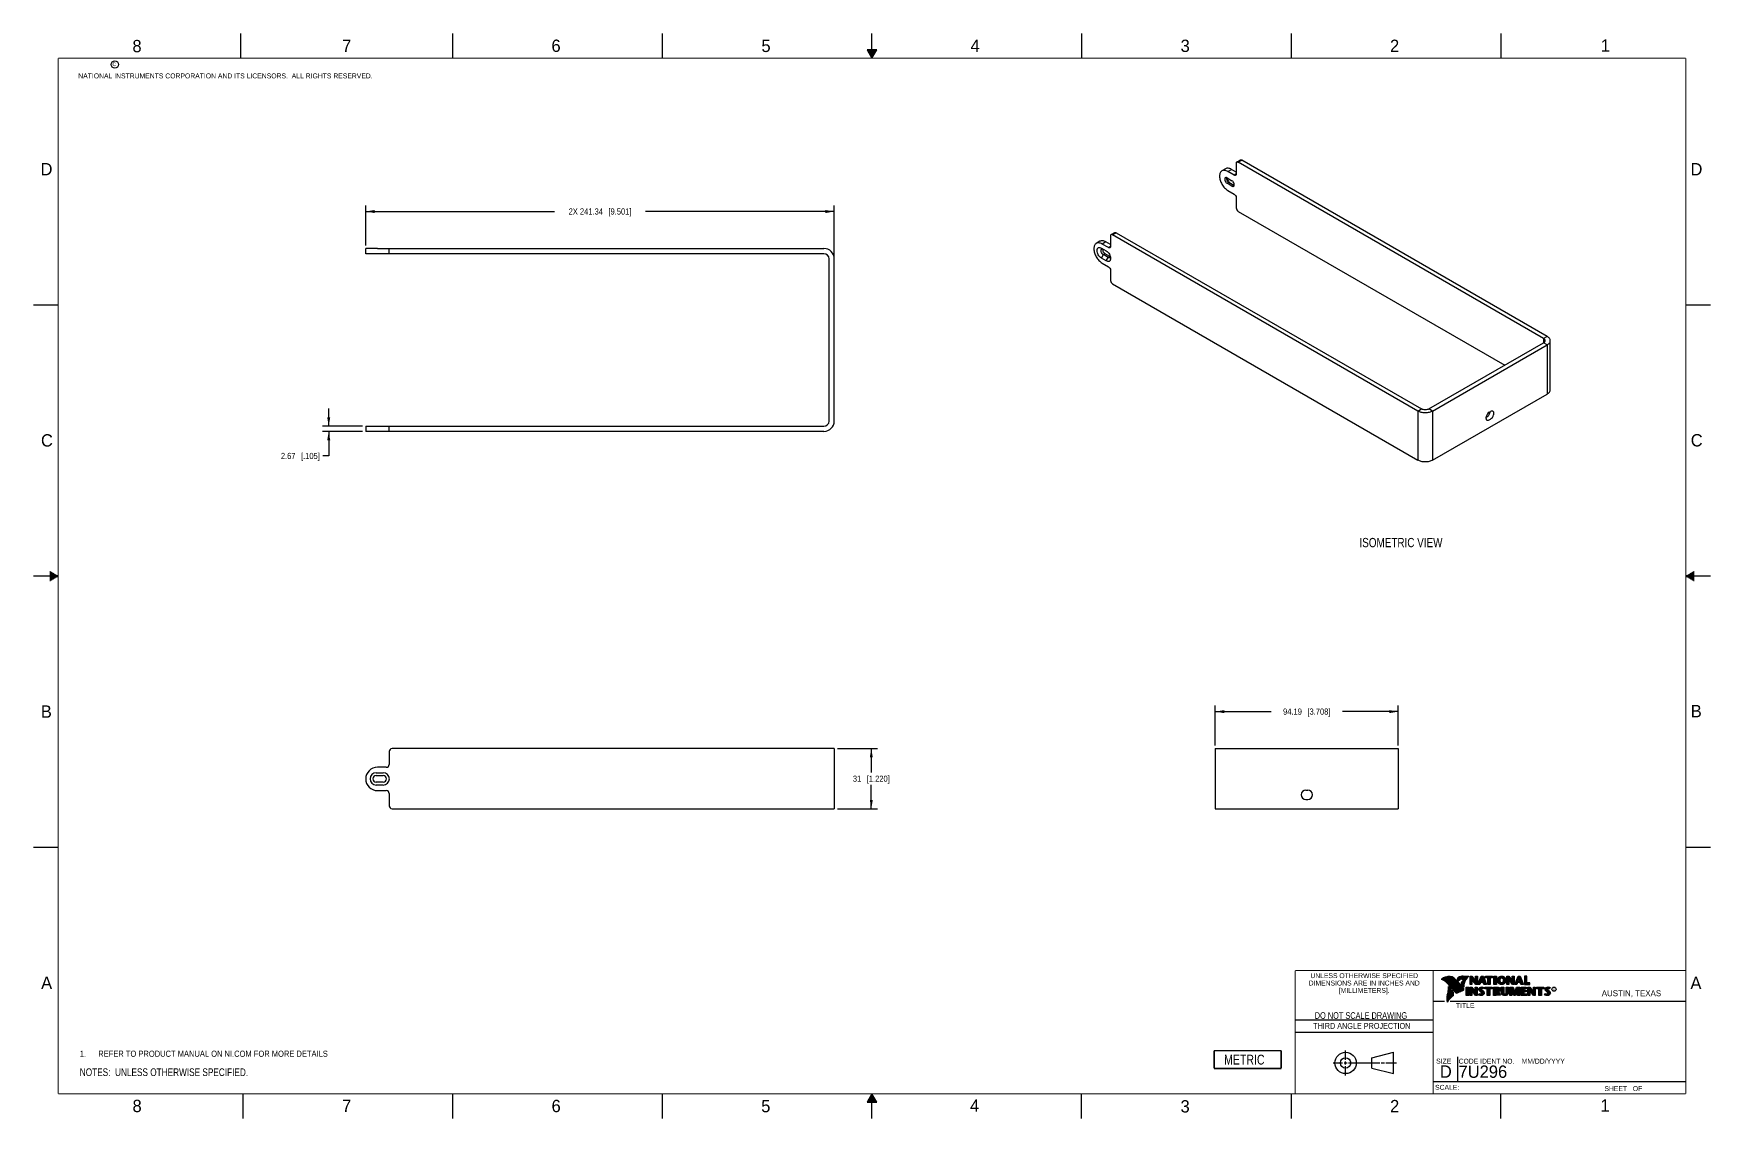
# Model space of a CAD drawing. Header units: inches. Extents: x 0 to 34, y 0 to 22.
import ezdxf

# ---------------------------------------------------------------- set-up
doc = ezdxf.new("R2010")
doc.units = ezdxf.units.IN
doc.header["$LTSCALE"] = 1.87
doc.header["$MEASUREMENT"] = 0
doc.layers.get('0').update_dxf_attribs({"linetype": 'CONTINUOUS'})
for name, color, linetype in [('02___PRT_ALL_AXES', 7, 'CONTINUOUS'), ('DETAIL', 7, 'CONTINUOUS'), ('DIMENSIONS', 7, 'CONTINUOUS')]:
    doc.layers.add(name, color=color, linetype=linetype)
doc.styles.get("Standard").update_dxf_attribs({"font": 'txt', "width": 0.8})
doc.styles.add('TEXTSTYLE_2', font='txt')
doc.styles.add('TEXTSTYLE_3', font='txt', dxfattribs={"width": 0.9})
doc.dimstyles.new('DIMSTYLE_1', dxfattribs={"dimtxt": 0.125, "dimasz": 0.18, "dimexe": 0.125, "dimexo": 0.0625, "dimgap": 0.0625, "dimtad": 0, "dimtih": 1, "dimtoh": 1, "dimdsep": 46, "dimtxsty": 'STANDARD', "dimblk": '_FILLED', "dimblk1": '_FILLED', "dimblk2": '_FILLED', "dimcen": 0.09, "dimadec": 0, "dimazin": 0, "dimtp": 0.01, "dimtm": 0.01, "dimtfac": 1, "dimtofl": 0, "dimtmove": 0, "dimatfit": 3, "dimldrblk": '_FILLED', "dimfxl": 1, "dimtolj": 1, "dimarcsym": 0})

msp = doc.modelspace()

# ---------------------------------------------------------------- texts
at = {"color": 2, "linetype": 'CONTINUOUS', "line_spacing_factor": 0.9}
for s, insert, char_height, width, attachment_point, style in [('8', (2.005, 21.871), 0.25, 0.25, 1, 'TEXTSTYLE_2'), ('7', (6.256, 21.874), 0.25, 0.25, 1, 'TEXTSTYLE_2'), ('6', (10.501, 21.877), 0.25, 0.25, 1, 'TEXTSTYLE_2'), ('5', (14.758, 21.875), 0.25, 0.25, 1, 'TEXTSTYLE_2'), ('4', (18.998, 21.878), 0.25, 0.25, 1, 'TEXTSTYLE_2'), ('3', (23.257, 21.876), 0.25, 0.25, 1, 'TEXTSTYLE_2'), ('2', (27.503, 21.876), 0.25, 0.25, 1, 'TEXTSTYLE_2'), ('1', (31.778, 21.883), 0.25, 0.25, 1, 'TEXTSTYLE_2'), ('NATIONAL INSTRUMENTS CORPORATION AND ITS LICENSORS.  ALL RIGHTS RESERVED.', (0.907, 21.191), 0.1, 7.3, 1, 'TEXTSTYLE_2'), ('c', (1.599, 21.439), 0.1, 0.1, 1, 'TEXTSTYLE_2'), ('D', (0.142, 19.375), 0.25, 0.25, 1, 'TEXTSTYLE_2'), ('D', (33.595, 19.374), 0.25, 0.25, 1, 'TEXTSTYLE_2'), ('C', (0.151, 13.875), 0.25, 0.25, 1, 'TEXTSTYLE_2'), ('C', (33.6, 13.877), 0.25, 0.25, 1, 'TEXTSTYLE_2'), ('B', (0.148, 8.376), 0.25, 0.25, 1, 'TEXTSTYLE_2'), ('B', (33.601, 8.385), 0.25, 0.25, 1, 'TEXTSTYLE_2'), ('A', (0.154, 2.876), 0.25, 0.25, 1, 'TEXTSTYLE_2'), ('DIMENSIONS ARE IN INCHES AND', (26.98, 2.796), 0.1, 2.52, 2, 'TEXTSTYLE_3'), ('UNLESS OTHERWISE SPECIFIED', (26.98, 2.946), 0.1, 2.34, 2, 'TEXTSTYLE_3'), ('A', (33.594, 2.873), 0.25, 0.25, 1, 'TEXTSTYLE_2'), ('[MILLIMETERS].', (26.98, 2.646), 0.1, 1.26, 2, 'TEXTSTYLE_3'), ('R', (30.808, 2.641), 0.042, 0.04198, 1, 'TEXTSTYLE_2'), ('AUSTIN, TEXAS', (31.796, 2.599), 0.12, 1.56, 1, 'TEXTSTYLE_2'), ('TITLE', (28.84, 2.34), 0.1, 0.5, 1, 'TEXTSTYLE_2'), ('SIZE', (28.438, 1.212), 0.1, 0.4, 1, 'TEXTSTYLE_2'), ('CODE IDENT NO.', (28.895, 1.211), 0.1, 1.26, 1, 'TEXTSTYLE_3'), ('MM/DD/YYYY', (30.172, 1.212), 0.1, 1, 1, 'TEXTSTYLE_2'), ('SCALE:', (28.416, 0.681), 0.1, 0.6, 1, 'TEXTSTYLE_2'), ('8', (2.007, 0.379), 0.25, 0.25, 1, 'TEXTSTYLE_2'), ('7', (6.255, 0.379), 0.25, 0.25, 1, 'TEXTSTYLE_2'), ('6', (10.503, 0.378), 0.25, 0.25, 1, 'TEXTSTYLE_2'), ('5', (14.754, 0.376), 0.25, 0.25, 1, 'TEXTSTYLE_2'), ('4', (18.988, 0.387), 0.25, 0.25, 1, 'TEXTSTYLE_2'), ('3', (23.256, 0.371), 0.25, 0.25, 1, 'TEXTSTYLE_2'), ('2', (27.504, 0.376), 0.25, 0.25, 1, 'TEXTSTYLE_2'), ('1', (31.771, 0.389), 0.25, 0.25, 1, 'TEXTSTYLE_2'), ('SHEET   OF', (31.85, 0.656), 0.1, 1, 1, 'TEXTSTYLE_2')]:
    msp.add_mtext(s, dxfattribs=dict(at, insert=insert, char_height=char_height, width=width, attachment_point=attachment_point, style=style))
at = {"color": 7, "linetype": 'CONTINUOUS', "insert": (26.913, 2.155), "char_height": 0.135, "width": 2.16, "attachment_point": 2, "line_spacing_factor": 0.9}
msp.add_mtext('DO NOT SCALE DRAWING', dxfattribs=at)
at = {"color": 2, "linetype": 'CONTINUOUS', "insert": (26.93, 1.937), "char_height": 0.12, "width": 2.112, "attachment_point": 2, "line_spacing_factor": 0.9}
msp.add_mtext('THIRD ANGLE PROJECTION', dxfattribs=at)
at = {"color": 7, "linetype": 'CONTINUOUS', "char_height": 0.25, "attachment_point": 1, "line_spacing_factor": 0.9, "style": 'TEXTSTYLE_2'}
for s, insert, width in [('D  ', (28.513, 1.076), 0.75), ('7U296', (28.893, 1.074), 1.25)]:
    msp.add_mtext(s, dxfattribs=dict(at, insert=insert, width=width))
at = {"layer": 'DETAIL', "color": 2, "linetype": 'CONTINUOUS', "insert": (26.884, 11.772), "char_height": 0.1875, "width": 2.1, "attachment_point": 1, "line_spacing_factor": 0.9}
msp.add_mtext('ISOMETRIC VIEW', dxfattribs=at)

# ---------------------------------------------------------------- blocks, each defined once
blk = doc.blocks.new('SYMBOL_3_BL0', base_point=(3.625, 1.312))
at = {"color": 2, "linetype": 'CONTINUOUS', "width": 0.8}
for s, p in [('1.', (0.938, 1.25)), ('REFER TO PRODUCT MANUAL ON NI.COM FOR MORE DETAILS', (1.312, 1.25))]:
    blk.add_text(s, height=0.125, dxfattribs=at).set_placement(p)
blk = doc.blocks.new('_FILLED')
at = {"color": 0, "linetype": 'BYBLOCK'}
blk.add_solid([(0, 0), (-1, 0.17), (-1, -0.17)], dxfattribs=at)
blk = doc.blocks.new('*D0')
at = {"layer": 'DIMENSIONS', "color": 2, "linetype": 'CONTINUOUS'}
for p, q in [((6.735, 17.704), (6.735, 18.516)), ((6.735, 18.391), (10.561, 18.391)), ((16.236, 18.391), (12.411, 18.391)), ((16.236, 17.494), (16.236, 18.516))]:
    blk.add_line(p, q, dxfattribs=at)
at = {"layer": 'DIMENSIONS', "color": 2, "linetype": 'CONTINUOUS', "xscale": 0.18, "yscale": 0.18, "zscale": 0.18, "rotation": 180}
blk.add_blockref('_FILLED', (6.735, 18.391), dxfattribs=at)
at = {"layer": 'DIMENSIONS', "color": 2, "linetype": 'CONTINUOUS', "xscale": 0.18, "yscale": 0.18, "zscale": 0.18}
blk.add_blockref('_FILLED', (16.236, 18.391), dxfattribs=at)
at = {"layer": 'DIMENSIONS', "color": 2, "linetype": 'CONTINUOUS', "insert": (11.486, 18.454), "char_height": 0.125, "width": 1.725, "attachment_point": 2, "line_spacing_factor": 0.9}
blk.add_mtext('2X 241.34{\\Ftxt.shx;\\W1.000000;\\H0.125000; }[9.501]', dxfattribs=at)
blk = doc.blocks.new('*D1')
at = {"layer": 'DIMENSIONS', "color": 2, "linetype": 'CONTINUOUS'}
for p, q in [((5.985, 14.038), (5.985, 14.398)), ((6.672, 14.038), (5.86, 14.038)), ((6.672, 13.933), (5.86, 13.933)), ((5.985, 13.933), (5.985, 13.434)), ((5.985, 13.434), (5.867, 13.434))]:
    blk.add_line(p, q, dxfattribs=at)
at = {"layer": 'DIMENSIONS', "color": 2, "linetype": 'CONTINUOUS', "xscale": 0.18, "yscale": 0.18, "zscale": 0.18}
for p, rotation in [((5.985, 14.038), 270), ((5.985, 13.933), 90)]:
    blk.add_blockref('_FILLED', p, dxfattribs=dict(at, rotation=rotation))
at = {"layer": 'DIMENSIONS', "color": 2, "linetype": 'CONTINUOUS', "insert": (5.805, 13.497), "char_height": 0.125, "width": 1.125, "attachment_point": 3, "line_spacing_factor": 0.9}
blk.add_mtext('2.67{\\Ftxt.shx;\\W1.000000;\\H0.125000; }[.105]', dxfattribs=at)
blk = doc.blocks.new('*D2')
at = {"layer": 'DIMENSIONS', "color": 2, "linetype": 'CONTINUOUS'}
for p, q in [((16.299, 7.5), (17.111, 7.5)), ((16.986, 7.5), (16.986, 7.015)), ((16.986, 6.28), (16.986, 6.765)), ((16.299, 6.28), (17.111, 6.28))]:
    blk.add_line(p, q, dxfattribs=at)
at = {"layer": 'DIMENSIONS', "color": 2, "linetype": 'CONTINUOUS', "xscale": 0.18, "yscale": 0.18, "zscale": 0.18}
for p, rotation in [((16.986, 7.5), 90), ((16.986, 6.28), 270)]:
    blk.add_blockref('_FILLED', p, dxfattribs=dict(at, rotation=rotation))
at = {"layer": 'DIMENSIONS', "color": 2, "linetype": 'CONTINUOUS', "insert": (16.986, 6.952), "char_height": 0.125, "width": 1.025, "attachment_point": 2, "line_spacing_factor": 0.9}
blk.add_mtext('31{\\Ftxt.shx;\\W1.000000;\\H0.125000; }[1.220]', dxfattribs=at)
blk = doc.blocks.new('*D3')
at = {"color": 2, "linetype": 'CONTINUOUS'}
for p, q in [((23.961, 7.563), (23.961, 8.375)), ((23.961, 8.25), (25.09, 8.25)), ((27.669, 8.25), (26.54, 8.25)), ((27.669, 7.563), (27.669, 8.375))]:
    blk.add_line(p, q, dxfattribs=at)
at = {"color": 2, "linetype": 'CONTINUOUS', "xscale": 0.18, "yscale": 0.18, "zscale": 0.18, "rotation": 180}
blk.add_blockref('_FILLED', (23.961, 8.25), dxfattribs=at)
at = {"color": 2, "linetype": 'CONTINUOUS', "xscale": 0.18, "yscale": 0.18, "zscale": 0.18}
blk.add_blockref('_FILLED', (27.669, 8.25), dxfattribs=at)
at = {"color": 2, "linetype": 'CONTINUOUS', "insert": (25.815, 8.313), "char_height": 0.125, "width": 1.325, "attachment_point": 2, "line_spacing_factor": 0.9}
blk.add_mtext('94.19{\\Ftxt.shx;\\W1.000000;\\H0.125000; }[3.708]', dxfattribs=at)
blk = doc.blocks.new('SYMBOL_4_BL1', base_point=(3.1215, 0.9375))
at = {"layer": 'DETAIL', "color": 2, "linetype": 'CONTINUOUS', "width": 0.8}
blk.add_text('NOTES:  UNLESS OTHERWISE SPECIFIED.', height=0.156, dxfattribs=at).set_placement((0.9375, 0.8595))
blk = doc.blocks.new('SYMBOL_88_BL2', base_point=(24.617, 1.194))
at = {"layer": 'DETAIL', "color": 7, "linetype": 'CONTINUOUS', "const_width": 0.0309}
for points in [[(23.937, 1.374), (25.297, 1.374)], [(23.937, 1.374), (23.937, 1.014)], [(25.297, 1.374), (25.297, 1.014)], [(23.937, 1.014), (25.297, 1.014)]]:
    blk.add_lwpolyline(points, dxfattribs=at)
at = {"layer": 'DETAIL', "color": 2, "linetype": 'CONTINUOUS', "width": 0.8}
blk.add_text('METRIC', height=0.2, dxfattribs=at).set_placement((24.139, 1.093))

# ---------------------------------------------------------------- dimensions: what is measured, and where the dimension line sits
at = {"color": 2, "linetype": 'CONTINUOUS'}
dim = msp.add_linear_dim(base=(23.961, 8.25), p1=(27.669, 7.5), p2=(23.961, 7.5), angle=180, dimstyle='DIMSTYLE_1', dxfattribs=at)
dim.commit()
dim.dimension.update_dxf_attribs({"geometry": '*D3', "text_midpoint": (25.815, 8.25), "dimtype": 160})
at = {"layer": 'DIMENSIONS', "color": 2, "linetype": 'CONTINUOUS'}
dim = msp.add_linear_dim(base=(6.735, 18.391), p1=(16.236, 17.431), p2=(6.735, 17.641), angle=180, text='2X <>', dimstyle='DIMSTYLE_1', dxfattribs=at)
dim.commit()
dim.dimension.update_dxf_attribs({"geometry": '*D0', "text_midpoint": (11.486, 18.391), "dimtype": 160})
for base, p1, p2, picture, middle in [((5.984876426, 14.037994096), (6.734876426, 13.932994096), (6.734876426, 14.037994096), '*D1', (5.242376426, 13.434459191)), ((16.986, 7.5), (16.236, 6.28), (16.236, 7.5), '*D2', (16.986, 6.89))]:
    dim = msp.add_linear_dim(base=base, p1=p1, p2=p2, angle=90, dimstyle='DIMSTYLE_1', dxfattribs=at)
    dim.commit()
    dim.dimension.update_dxf_attribs({"geometry": picture, "text_midpoint": middle, "dimtype": 160})

# ---------------------------------------------------------------- linework, layer by layer
at = {"color": 2, "linetype": 'CONTINUOUS'}
for p, q in [((4.2, 21.5), (4.2, 22)), ((8.5, 21.5), (8.5, 22)), ((12.75, 21.5), (12.75, 22)), ((17, 21.5), (17, 22)), ((21.25, 22), (21.25, 21.5)), ((25.5, 22), (25.5, 21.5)), ((29.75, 22), (29.75, 21.5)), ((16.902, 21.67), (17, 21.5)), ((17.098, 21.67), (16.902, 21.67)), ((16.908, 21.66), (17.092, 21.66)), ((16.913, 21.65), (17.087, 21.65)), ((16.919, 21.64), (17.081, 21.64)), ((16.925, 21.63), (17.075, 21.63)), ((16.931, 21.62), (17.069, 21.62)), ((16.937, 21.61), (17.064, 21.61)), ((16.942, 21.6), (17.058, 21.6)), ((16.948, 21.59), (17.052, 21.59)), ((16.954, 21.58), (17.046, 21.58)), ((16.96, 21.57), (17.04, 21.57)), ((16.965, 21.56), (17.035, 21.56)), ((16.971, 21.55), (17.029, 21.55)), ((16.977, 21.54), (17.023, 21.54)), ((16.983, 21.53), (17.017, 21.53)), ((16.988, 21.52), (17.012, 21.52)), ((16.994, 21.51), (17.006, 21.51)), ((17, 21.5), (17.098, 21.67)), ((0, 16.5), (0.5, 16.5)), ((33.5, 16.5), (34, 16.5)), ((0.5, 11), (0, 11)), ((0.33, 11.09), (0.344, 11.09)), ((0.33, 11.08), (0.361, 11.08)), ((0.33, 11.07), (0.379, 11.07)), ((0.33, 11.06), (0.396, 11.06)), ((0.33, 11.05), (0.413, 11.05)), ((0.33, 11.04), (0.431, 11.04)), ((0.33, 11.03), (0.448, 11.03)), ((0.33, 11.02), (0.465, 11.02)), ((0.33, 11.01), (0.483, 11.01)), ((0.33, 10.99), (0.483, 10.99)), ((0.33, 10.98), (0.465, 10.98)), ((0.33, 10.97), (0.448, 10.97)), ((0.33, 10.96), (0.431, 10.96)), ((0.33, 10.95), (0.413, 10.95)), ((0.33, 10.94), (0.396, 10.94)), ((0.33, 10.93), (0.379, 10.93)), ((0.33, 10.92), (0.361, 10.92)), ((0.33, 10.91), (0.344, 10.91)), ((34, 11), (33.5, 11)), ((33.517, 11.01), (33.67, 11.01)), ((33.517, 10.99), (33.67, 10.99)), ((33.535, 11.02), (33.67, 11.02)), ((33.535, 10.98), (33.67, 10.98)), ((33.552, 11.03), (33.67, 11.03)), ((33.552, 10.97), (33.67, 10.97)), ((33.569, 11.04), (33.67, 11.04)), ((33.569, 10.96), (33.67, 10.96)), ((33.587, 11.05), (33.67, 11.05)), ((33.587, 10.95), (33.67, 10.95)), ((33.604, 11.06), (33.67, 11.06)), ((33.604, 10.94), (33.67, 10.94)), ((33.621, 11.07), (33.67, 11.07)), ((33.621, 10.93), (33.67, 10.93)), ((33.639, 11.08), (33.67, 11.08)), ((33.639, 10.92), (33.67, 10.92)), ((33.656, 11.09), (33.67, 11.09)), ((33.656, 10.91), (33.67, 10.91)), ((0, 5.5), (0.5, 5.5)), ((33.5, 5.5), (34, 5.5)), ((28.556, 2.822), (28.556, 2.825)), ((28.563, 2.819), (28.563, 2.829)), ((28.57, 2.817), (28.57, 2.833)), ((28.577, 2.814), (28.577, 2.837)), ((28.583, 2.811), (28.583, 2.841)), ((28.59, 2.807), (28.59, 2.845)), ((28.597, 2.803), (28.597, 2.848)), ((28.604, 2.799), (28.604, 2.851)), ((28.611, 2.795), (28.611, 2.854)), ((28.618, 2.791), (28.618, 2.856)), ((28.625, 2.786), (28.625, 2.858)), ((28.632, 2.78), (28.632, 2.861)), ((28.638, 2.775), (28.638, 2.863)), ((28.645, 2.769), (28.645, 2.864)), ((28.652, 2.762), (28.652, 2.866)), ((28.659, 2.755), (28.659, 2.868)), ((28.666, 2.747), (28.666, 2.869)), ((28.673, 2.74), (28.673, 2.871)), ((28.68, 2.732), (28.68, 2.872)), ((28.686, 2.725), (28.686, 2.873)), ((28.693, 2.717), (28.693, 2.873)), ((28.7, 2.709), (28.7, 2.873)), ((28.707, 2.701), (28.707, 2.873)), ((28.714, 2.694), (28.714, 2.873)), ((28.721, 2.686), (28.721, 2.872)), ((28.728, 2.678), (28.728, 2.872)), ((28.735, 2.67), (28.735, 2.87)), ((28.741, 2.661), (28.741, 2.869)), ((28.748, 2.653), (28.748, 2.868)), ((28.755, 2.645), (28.755, 2.866)), ((28.762, 2.637), (28.762, 2.864)), ((28.769, 2.629), (28.769, 2.861)), ((28.776, 2.621), (28.776, 2.858)), ((28.783, 2.614), (28.783, 2.854)), ((28.789, 2.606), (28.789, 2.85)), ((28.796, 2.598), (28.796, 2.845)), ((28.803, 2.591), (28.803, 2.839)), ((28.81, 2.584), (28.81, 2.833)), ((28.817, 2.576), (28.817, 2.825)), ((28.824, 2.569), (28.824, 2.818)), ((28.831, 2.562), (28.831, 2.811)), ((28.837, 2.556), (28.837, 2.804)), ((28.844, 2.55), (28.844, 2.797)), ((28.851, 2.547), (28.851, 2.789)), ((28.858, 2.547), (28.858, 2.782)), ((28.886, 2.792), (28.863, 2.819)), ((28.865, 2.548), (28.865, 2.775)), ((28.888, 2.798), (28.868, 2.821)), ((28.872, 2.817), (28.872, 2.834)), ((28.872, 2.551), (28.872, 2.768)), ((28.879, 2.809), (28.879, 2.846)), ((28.879, 2.554), (28.879, 2.76)), ((28.886, 2.801), (28.886, 2.854)), ((28.886, 2.557), (28.886, 2.752)), ((28.892, 2.8), (28.892, 2.859)), ((28.892, 2.56), (28.892, 2.744)), ((28.899, 2.804), (28.899, 2.863)), ((28.899, 2.563), (28.899, 2.736)), ((28.906, 2.809), (28.906, 2.867)), ((28.906, 2.566), (28.906, 2.727)), ((28.913, 2.815), (28.913, 2.87)), ((28.92, 2.822), (28.92, 2.872)), ((28.927, 2.828), (28.927, 2.874)), ((28.934, 2.831), (28.934, 2.875)), ((28.94, 2.833), (28.94, 2.876)), ((28.962, 2.705), (28.944, 2.726)), ((28.947, 2.834), (28.947, 2.877)), ((28.966, 2.708), (28.95, 2.726)), ((28.954, 2.833), (28.954, 2.878)), ((28.954, 2.721), (28.954, 2.736)), ((28.961, 2.831), (28.961, 2.879)), ((28.961, 2.713), (28.961, 2.752)), ((28.968, 2.829), (28.968, 2.879)), ((28.968, 2.705), (28.968, 2.77)), ((28.975, 2.828), (28.975, 2.88)), ((28.975, 2.697), (28.975, 2.782)), ((28.982, 2.828), (28.982, 2.88)), ((28.982, 2.689), (28.982, 2.789)), ((28.984, 2.885), (29.101, 2.887)), ((28.985, 2.88), (29.088, 2.882)), ((28.988, 2.828), (28.988, 2.88)), ((28.988, 2.681), (28.988, 2.792)), ((28.995, 2.828), (28.995, 2.88)), ((28.995, 2.7), (28.995, 2.794)), ((29.002, 2.826), (29.002, 2.88)), ((29.002, 2.745), (29.002, 2.795)), ((29.009, 2.822), (29.009, 2.881)), ((29.009, 2.764), (29.009, 2.795)), ((29.016, 2.781), (29.016, 2.881)), ((29.023, 2.795), (29.023, 2.881)), ((29.03, 2.807), (29.03, 2.881)), ((29.037, 2.819), (29.037, 2.881)), ((29.043, 2.829), (29.043, 2.881)), ((29.05, 2.839), (29.05, 2.881)), ((29.057, 2.848), (29.057, 2.881)), ((29.064, 2.856), (29.064, 2.881)), ((29.071, 2.864), (29.071, 2.881)), ((29.078, 2.871), (29.078, 2.882)), ((29.126, 2.885), (29.162, 2.885)), ((29.126, 2.717), (29.126, 2.885)), ((29.131, 2.88), (29.16, 2.88)), ((29.131, 2.722), (29.131, 2.88)), ((29.16, 2.722), (29.131, 2.722)), ((29.139, 2.722), (29.139, 2.88)), ((29.146, 2.722), (29.146, 2.88)), ((29.153, 2.722), (29.153, 2.88)), ((29.16, 2.88), (29.24, 2.775)), ((29.16, 2.83), (29.16, 2.88)), ((29.244, 2.722), (29.16, 2.83)), ((29.16, 2.83), (29.16, 2.722)), ((29.162, 2.885), (29.235, 2.789)), ((29.241, 2.717), (29.165, 2.816)), ((29.165, 2.816), (29.165, 2.717)), ((29.166, 2.822), (29.166, 2.872)), ((29.173, 2.814), (29.173, 2.863)), ((29.18, 2.805), (29.18, 2.854)), ((29.186, 2.796), (29.186, 2.845)), ((29.193, 2.787), (29.193, 2.837)), ((29.2, 2.779), (29.2, 2.828)), ((29.207, 2.77), (29.207, 2.819)), ((29.213, 2.761), (29.213, 2.81)), ((29.22, 2.752), (29.22, 2.801)), ((29.227, 2.744), (29.227, 2.792)), ((29.233, 2.735), (29.233, 2.784)), ((29.235, 2.885), (29.275, 2.885)), ((29.235, 2.789), (29.235, 2.885)), ((29.24, 2.88), (29.27, 2.88)), ((29.24, 2.775), (29.24, 2.88)), ((29.24, 2.726), (29.24, 2.775)), ((29.27, 2.722), (29.244, 2.722)), ((29.247, 2.722), (29.247, 2.88)), ((29.254, 2.722), (29.254, 2.88)), ((29.26, 2.722), (29.26, 2.88)), ((29.267, 2.722), (29.267, 2.88)), ((29.27, 2.88), (29.27, 2.722)), ((29.275, 2.885), (29.275, 2.717)), ((29.285, 2.717), (29.354, 2.885)), ((29.293, 2.722), (29.357, 2.88)), ((29.322, 2.722), (29.293, 2.722)), ((29.301, 2.722), (29.301, 2.741)), ((29.307, 2.722), (29.307, 2.758)), ((29.314, 2.722), (29.314, 2.774)), ((29.321, 2.722), (29.321, 2.79)), ((29.338, 2.762), (29.322, 2.722)), ((29.341, 2.757), (29.325, 2.717)), ((29.327, 2.735), (29.327, 2.807)), ((29.334, 2.752), (29.334, 2.823)), ((29.397, 2.762), (29.338, 2.762)), ((29.341, 2.762), (29.341, 2.84)), ((29.393, 2.757), (29.341, 2.757)), ((29.343, 2.779), (29.365, 2.849)), ((29.392, 2.779), (29.343, 2.779)), ((29.348, 2.792), (29.348, 2.856)), ((29.348, 2.762), (29.348, 2.779)), ((29.35, 2.784), (29.369, 2.844)), ((29.385, 2.784), (29.35, 2.784)), ((29.354, 2.885), (29.397, 2.885)), ((29.354, 2.814), (29.354, 2.872)), ((29.354, 2.762), (29.354, 2.779)), ((29.357, 2.88), (29.393, 2.88)), ((29.361, 2.836), (29.361, 2.88)), ((29.361, 2.762), (29.361, 2.779)), ((29.365, 2.849), (29.373, 2.849)), ((29.368, 2.849), (29.368, 2.88)), ((29.368, 2.762), (29.368, 2.779)), ((29.369, 2.844), (29.369, 2.844)), ((29.369, 2.844), (29.385, 2.784)), ((29.373, 2.849), (29.392, 2.779)), ((29.374, 2.843), (29.374, 2.88)), ((29.374, 2.762), (29.374, 2.779)), ((29.381, 2.818), (29.381, 2.88)), ((29.381, 2.762), (29.381, 2.779)), ((29.388, 2.793), (29.388, 2.88)), ((29.388, 2.762), (29.388, 2.779)), ((29.393, 2.88), (29.454, 2.722)), ((29.407, 2.717), (29.393, 2.757)), ((29.395, 2.762), (29.395, 2.877)), ((29.397, 2.885), (29.461, 2.717)), ((29.41, 2.722), (29.397, 2.762)), ((29.401, 2.749), (29.401, 2.859)), ((29.408, 2.729), (29.408, 2.842)), ((29.454, 2.722), (29.41, 2.722)), ((29.415, 2.722), (29.415, 2.824)), ((29.421, 2.722), (29.421, 2.806)), ((29.428, 2.722), (29.428, 2.789)), ((29.435, 2.722), (29.435, 2.771)), ((29.436, 2.885), (29.584, 2.885)), ((29.436, 2.854), (29.436, 2.885)), ((29.484, 2.854), (29.436, 2.854)), ((29.441, 2.88), (29.579, 2.88)), ((29.441, 2.859), (29.441, 2.88)), ((29.489, 2.859), (29.441, 2.859)), ((29.442, 2.722), (29.442, 2.753)), ((29.448, 2.859), (29.448, 2.88)), ((29.448, 2.722), (29.448, 2.736)), ((29.455, 2.859), (29.455, 2.88)), ((29.462, 2.859), (29.462, 2.88)), ((29.468, 2.859), (29.468, 2.88)), ((29.475, 2.859), (29.475, 2.88)), ((29.482, 2.859), (29.482, 2.88)), ((29.484, 2.717), (29.484, 2.854)), ((29.489, 2.859), (29.488, 2.88)), ((29.489, 2.722), (29.489, 2.859)), ((29.53, 2.722), (29.489, 2.722)), ((29.495, 2.722), (29.495, 2.88)), ((29.502, 2.722), (29.502, 2.88)), ((29.509, 2.722), (29.509, 2.88)), ((29.515, 2.722), (29.515, 2.88)), ((29.522, 2.722), (29.522, 2.88)), ((29.53, 2.859), (29.529, 2.88)), ((29.579, 2.859), (29.53, 2.859)), ((29.53, 2.859), (29.53, 2.722)), ((29.535, 2.859), (29.535, 2.88)), ((29.584, 2.854), (29.535, 2.854)), ((29.535, 2.854), (29.535, 2.717)), ((29.542, 2.859), (29.542, 2.88)), ((29.549, 2.859), (29.549, 2.88)), ((29.556, 2.859), (29.556, 2.88)), ((29.562, 2.859), (29.562, 2.88)), ((29.569, 2.859), (29.569, 2.88)), ((29.576, 2.859), (29.576, 2.88)), ((29.579, 2.88), (29.579, 2.859)), ((29.584, 2.885), (29.584, 2.854)), ((29.61, 2.885), (29.661, 2.885)), ((29.61, 2.717), (29.61, 2.885)), ((29.615, 2.88), (29.656, 2.88)), ((29.615, 2.722), (29.615, 2.88)), ((29.656, 2.722), (29.615, 2.722)), ((29.623, 2.722), (29.623, 2.88)), ((29.629, 2.722), (29.629, 2.88)), ((29.636, 2.722), (29.636, 2.88)), ((29.643, 2.722), (29.643, 2.88)), ((29.65, 2.722), (29.65, 2.88)), ((29.656, 2.88), (29.656, 2.722)), ((29.661, 2.885), (29.661, 2.717)), ((29.684, 2.806), (29.685, 2.81)), ((29.684, 2.802), (29.684, 2.806)), ((29.684, 2.799), (29.684, 2.802)), ((29.685, 2.795), (29.684, 2.799)), ((29.685, 2.816), (29.686, 2.82)), ((29.685, 2.813), (29.685, 2.816)), ((29.685, 2.81), (29.685, 2.813)), ((29.685, 2.792), (29.685, 2.795)), ((29.685, 2.788), (29.685, 2.792)), ((29.686, 2.785), (29.685, 2.788)), ((29.686, 2.823), (29.687, 2.826)), ((29.686, 2.82), (29.686, 2.823)), ((29.687, 2.781), (29.686, 2.785)), ((29.687, 2.826), (29.688, 2.83)), ((29.687, 2.778), (29.687, 2.781)), ((29.688, 2.774), (29.687, 2.778)), ((29.688, 2.83), (29.689, 2.833)), ((29.689, 2.771), (29.688, 2.774)), ((29.689, 2.833), (29.69, 2.836)), ((29.689, 2.809), (29.69, 2.813)), ((29.689, 2.806), (29.689, 2.809)), ((29.689, 2.803), (29.689, 2.806)), ((29.689, 2.799), (29.689, 2.803)), ((29.69, 2.796), (29.689, 2.799)), ((29.69, 2.768), (29.689, 2.771)), ((29.69, 2.836), (29.692, 2.839)), ((29.69, 2.816), (29.691, 2.819)), ((29.69, 2.813), (29.69, 2.816)), ((29.69, 2.792), (29.69, 2.796)), ((29.69, 2.789), (29.69, 2.792)), ((29.691, 2.786), (29.69, 2.789)), ((29.692, 2.765), (29.69, 2.768)), ((29.691, 2.822), (29.692, 2.825)), ((29.691, 2.819), (29.691, 2.822)), ((29.691, 2.782), (29.691, 2.786)), ((29.692, 2.779), (29.691, 2.782)), ((29.692, 2.839), (29.693, 2.841)), ((29.692, 2.825), (29.693, 2.828)), ((29.693, 2.776), (29.692, 2.779)), ((29.693, 2.762), (29.692, 2.765)), ((29.693, 2.841), (29.694, 2.844)), ((29.693, 2.828), (29.694, 2.831)), ((29.694, 2.773), (29.693, 2.776)), ((29.694, 2.759), (29.693, 2.762)), ((29.694, 2.844), (29.696, 2.847)), ((29.694, 2.831), (29.695, 2.834)), ((29.695, 2.77), (29.694, 2.773)), ((29.696, 2.756), (29.694, 2.759)), ((29.695, 2.834), (29.696, 2.837)), ((29.695, 2.77), (29.695, 2.834)), ((29.696, 2.767), (29.695, 2.77)), ((29.696, 2.847), (29.698, 2.85)), ((29.696, 2.837), (29.697, 2.839)), ((29.697, 2.764), (29.696, 2.767)), ((29.697, 2.753), (29.696, 2.756)), ((29.697, 2.839), (29.699, 2.842)), ((29.699, 2.761), (29.697, 2.764)), ((29.699, 2.75), (29.697, 2.753)), ((29.698, 2.85), (29.7, 2.852)), ((29.699, 2.842), (29.7, 2.844)), ((29.7, 2.758), (29.699, 2.761)), ((29.701, 2.748), (29.699, 2.75)), ((29.7, 2.852), (29.701, 2.855)), ((29.7, 2.844), (29.702, 2.847)), ((29.702, 2.755), (29.7, 2.758)), ((29.701, 2.855), (29.704, 2.857)), ((29.703, 2.745), (29.701, 2.748)), ((29.702, 2.847), (29.703, 2.849)), ((29.702, 2.755), (29.702, 2.847)), ((29.703, 2.753), (29.702, 2.755)), ((29.703, 2.849), (29.705, 2.852)), ((29.705, 2.75), (29.703, 2.753)), ((29.705, 2.742), (29.703, 2.745)), ((29.704, 2.857), (29.706, 2.86)), ((29.705, 2.852), (29.707, 2.854)), ((29.707, 2.748), (29.705, 2.75)), ((29.707, 2.74), (29.705, 2.742)), ((29.706, 2.86), (29.708, 2.862)), ((29.707, 2.854), (29.709, 2.857)), ((29.709, 2.746), (29.707, 2.748)), ((29.709, 2.738), (29.707, 2.74)), ((29.708, 2.862), (29.71, 2.865)), ((29.709, 2.857), (29.711, 2.859)), ((29.709, 2.746), (29.709, 2.857)), ((29.71, 2.743), (29.709, 2.746)), ((29.711, 2.736), (29.709, 2.738)), ((29.71, 2.865), (29.713, 2.867)), ((29.713, 2.741), (29.71, 2.743)), ((29.711, 2.859), (29.714, 2.861)), ((29.714, 2.733), (29.711, 2.736)), ((29.713, 2.867), (29.715, 2.869)), ((29.715, 2.739), (29.713, 2.741)), ((29.714, 2.861), (29.716, 2.863)), ((29.716, 2.731), (29.714, 2.733)), ((29.715, 2.869), (29.718, 2.871)), ((29.715, 2.739), (29.716, 2.863)), ((29.717, 2.737), (29.715, 2.739)), ((29.716, 2.863), (29.718, 2.865)), ((29.719, 2.729), (29.716, 2.731)), ((29.719, 2.735), (29.717, 2.737)), ((29.718, 2.871), (29.72, 2.873)), ((29.718, 2.865), (29.721, 2.867)), ((29.722, 2.733), (29.719, 2.735)), ((29.721, 2.728), (29.719, 2.729)), ((29.72, 2.873), (29.723, 2.874)), ((29.721, 2.867), (29.723, 2.869)), ((29.724, 2.726), (29.721, 2.728)), ((29.722, 2.733), (29.723, 2.869)), ((29.724, 2.732), (29.722, 2.733)), ((29.723, 2.874), (29.726, 2.876)), ((29.723, 2.869), (29.726, 2.87)), ((29.727, 2.73), (29.724, 2.732)), ((29.727, 2.724), (29.724, 2.726)), ((29.726, 2.876), (29.728, 2.878)), ((29.726, 2.87), (29.728, 2.872)), ((29.729, 2.729), (29.727, 2.73)), ((29.73, 2.723), (29.727, 2.724)), ((29.728, 2.878), (29.731, 2.879)), ((29.728, 2.872), (29.731, 2.873)), ((29.729, 2.729), (29.728, 2.872)), ((29.732, 2.727), (29.729, 2.729)), ((29.733, 2.722), (29.73, 2.723)), ((29.731, 2.879), (29.734, 2.88)), ((29.731, 2.873), (29.733, 2.875)), ((29.731, 2.809), (29.732, 2.811)), ((29.731, 2.807), (29.731, 2.809)), ((29.731, 2.805), (29.731, 2.807)), ((29.731, 2.802), (29.731, 2.805)), ((29.731, 2.8), (29.731, 2.802)), ((29.731, 2.798), (29.731, 2.8)), ((29.731, 2.795), (29.731, 2.798)), ((29.732, 2.793), (29.731, 2.795)), ((29.732, 2.818), (29.733, 2.82)), ((29.732, 2.816), (29.732, 2.818)), ((29.732, 2.814), (29.732, 2.816)), ((29.732, 2.811), (29.732, 2.814)), ((29.732, 2.791), (29.732, 2.793)), ((29.732, 2.788), (29.732, 2.791)), ((29.732, 2.786), (29.732, 2.788)), ((29.733, 2.784), (29.732, 2.786)), ((29.735, 2.726), (29.732, 2.727)), ((29.733, 2.875), (29.736, 2.876)), ((29.733, 2.824), (29.734, 2.826)), ((29.733, 2.822), (29.733, 2.824)), ((29.733, 2.82), (29.733, 2.822)), ((29.733, 2.782), (29.733, 2.784)), ((29.733, 2.78), (29.733, 2.782)), ((29.734, 2.778), (29.733, 2.78)), ((29.736, 2.72), (29.733, 2.722)), ((29.734, 2.88), (29.737, 2.881)), ((29.734, 2.829), (29.735, 2.831)), ((29.734, 2.827), (29.734, 2.829)), ((29.734, 2.826), (29.734, 2.827)), ((29.734, 2.776), (29.734, 2.778)), ((29.735, 2.774), (29.734, 2.776)), ((29.735, 2.831), (29.736, 2.833)), ((29.735, 2.772), (29.735, 2.774)), ((29.736, 2.77), (29.735, 2.772)), ((29.735, 2.726), (29.735, 2.772)), ((29.738, 2.725), (29.735, 2.726)), ((29.736, 2.876), (29.739, 2.877)), ((29.736, 2.833), (29.736, 2.876)), ((29.736, 2.834), (29.737, 2.836)), ((29.736, 2.833), (29.736, 2.834)), ((29.736, 2.811), (29.737, 2.813)), ((29.736, 2.809), (29.736, 2.811)), ((29.736, 2.807), (29.736, 2.809)), ((29.736, 2.804), (29.736, 2.807)), ((29.736, 2.802), (29.736, 2.804)), ((29.736, 2.8), (29.736, 2.802)), ((29.736, 2.798), (29.736, 2.8)), ((29.736, 2.795), (29.736, 2.798)), ((29.736, 2.793), (29.736, 2.795)), ((29.737, 2.791), (29.736, 2.793)), ((29.736, 2.769), (29.736, 2.77)), ((29.737, 2.767), (29.736, 2.769)), ((29.739, 2.719), (29.736, 2.72)), ((29.737, 2.881), (29.74, 2.882)), ((29.737, 2.836), (29.738, 2.838)), ((29.737, 2.819), (29.738, 2.821)), ((29.737, 2.817), (29.737, 2.819)), ((29.737, 2.815), (29.737, 2.817)), ((29.737, 2.813), (29.737, 2.815)), ((29.737, 2.789), (29.737, 2.791)), ((29.737, 2.787), (29.737, 2.789)), ((29.737, 2.785), (29.737, 2.787)), ((29.738, 2.783), (29.737, 2.785)), ((29.738, 2.765), (29.737, 2.767)), ((29.738, 2.839), (29.739, 2.841)), ((29.738, 2.838), (29.738, 2.839)), ((29.738, 2.824), (29.739, 2.826)), ((29.738, 2.823), (29.738, 2.824)), ((29.738, 2.821), (29.738, 2.823)), ((29.738, 2.781), (29.738, 2.783)), ((29.738, 2.779), (29.738, 2.781)), ((29.739, 2.777), (29.738, 2.779)), ((29.739, 2.764), (29.738, 2.765)), ((29.741, 2.724), (29.738, 2.725)), ((29.739, 2.877), (29.742, 2.878)), ((29.739, 2.841), (29.74, 2.842)), ((29.739, 2.828), (29.74, 2.829)), ((29.739, 2.826), (29.739, 2.828)), ((29.739, 2.775), (29.739, 2.777)), ((29.74, 2.774), (29.739, 2.775)), ((29.739, 2.762), (29.739, 2.764)), ((29.74, 2.761), (29.739, 2.762)), ((29.74, 2.882), (29.743, 2.883)), ((29.74, 2.842), (29.741, 2.844)), ((29.74, 2.831), (29.741, 2.833)), ((29.74, 2.829), (29.74, 2.831)), ((29.74, 2.772), (29.74, 2.774)), ((29.741, 2.77), (29.74, 2.772)), ((29.741, 2.759), (29.74, 2.761)), ((29.741, 2.844), (29.742, 2.845)), ((29.741, 2.834), (29.742, 2.835)), ((29.741, 2.833), (29.741, 2.834)), ((29.742, 2.769), (29.741, 2.77)), ((29.742, 2.758), (29.741, 2.759)), ((29.744, 2.723), (29.741, 2.724)), ((29.742, 2.878), (29.745, 2.879)), ((29.742, 2.845), (29.742, 2.878)), ((29.742, 2.845), (29.743, 2.846)), ((29.742, 2.835), (29.743, 2.837)), ((29.742, 2.767), (29.742, 2.769)), ((29.743, 2.766), (29.742, 2.767)), ((29.743, 2.756), (29.742, 2.758)), ((29.743, 2.883), (29.746, 2.884)), ((29.743, 2.846), (29.744, 2.848)), ((29.743, 2.838), (29.744, 2.84)), ((29.743, 2.837), (29.743, 2.838)), ((29.744, 2.764), (29.743, 2.766)), ((29.744, 2.755), (29.743, 2.756)), ((29.744, 2.723), (29.743, 2.756)), ((29.744, 2.848), (29.745, 2.849)), ((29.744, 2.84), (29.745, 2.841)), ((29.744, 2.763), (29.744, 2.764)), ((29.745, 2.762), (29.744, 2.763)), ((29.745, 2.754), (29.744, 2.755)), ((29.747, 2.722), (29.744, 2.723)), ((29.745, 2.879), (29.748, 2.879)), ((29.745, 2.849), (29.747, 2.85)), ((29.745, 2.841), (29.746, 2.842)), ((29.746, 2.76), (29.745, 2.762)), ((29.747, 2.753), (29.745, 2.754)), ((29.746, 2.884), (29.75, 2.885)), ((29.746, 2.842), (29.747, 2.843)), ((29.747, 2.759), (29.746, 2.76)), ((29.747, 2.85), (29.748, 2.851)), ((29.747, 2.843), (29.748, 2.844)), ((29.748, 2.758), (29.747, 2.759)), ((29.748, 2.751), (29.747, 2.753)), ((29.75, 2.722), (29.747, 2.722)), ((29.748, 2.879), (29.751, 2.88)), ((29.748, 2.851), (29.749, 2.852)), ((29.748, 2.844), (29.749, 2.845)), ((29.749, 2.757), (29.748, 2.758)), ((29.749, 2.75), (29.748, 2.751)), ((29.749, 2.852), (29.751, 2.853)), ((29.749, 2.845), (29.75, 2.846)), ((29.75, 2.756), (29.749, 2.757)), ((29.751, 2.749), (29.749, 2.75)), ((29.75, 2.885), (29.753, 2.885)), ((29.75, 2.853), (29.75, 2.88)), ((29.75, 2.846), (29.751, 2.847)), ((29.751, 2.755), (29.75, 2.756)), ((29.75, 2.722), (29.75, 2.75)), ((29.754, 2.721), (29.75, 2.722)), ((29.751, 2.88), (29.754, 2.881)), ((29.751, 2.853), (29.752, 2.854)), ((29.751, 2.847), (29.752, 2.848)), ((29.752, 2.754), (29.751, 2.755)), ((29.752, 2.749), (29.751, 2.749)), ((29.752, 2.854), (29.754, 2.854)), ((29.752, 2.848), (29.753, 2.849)), ((29.753, 2.754), (29.752, 2.754)), ((29.754, 2.748), (29.752, 2.749)), ((29.753, 2.885), (29.756, 2.886)), ((29.753, 2.849), (29.754, 2.849)), ((29.755, 2.753), (29.753, 2.754)), ((29.754, 2.881), (29.757, 2.881)), ((29.754, 2.854), (29.755, 2.855)), ((29.754, 2.849), (29.756, 2.85)), ((29.755, 2.747), (29.754, 2.748)), ((29.757, 2.721), (29.754, 2.721)), ((29.755, 2.855), (29.757, 2.856)), ((29.756, 2.752), (29.755, 2.753)), ((29.757, 2.746), (29.755, 2.747)), ((29.756, 2.886), (29.76, 2.886)), ((29.756, 2.85), (29.757, 2.85)), ((29.757, 2.752), (29.756, 2.752)), ((29.757, 2.881), (29.76, 2.881)), ((29.757, 2.856), (29.757, 2.881)), ((29.757, 2.856), (29.758, 2.856)), ((29.757, 2.85), (29.758, 2.851)), ((29.758, 2.751), (29.757, 2.752)), ((29.759, 2.746), (29.757, 2.746)), ((29.757, 2.721), (29.757, 2.746)), ((29.76, 2.721), (29.757, 2.721)), ((29.758, 2.856), (29.76, 2.856)), ((29.758, 2.851), (29.76, 2.851)), ((29.76, 2.751), (29.758, 2.751)), ((29.76, 2.746), (29.759, 2.746)), ((29.76, 2.886), (29.763, 2.887)), ((29.76, 2.881), (29.763, 2.882)), ((29.76, 2.856), (29.762, 2.857)), ((29.76, 2.851), (29.761, 2.852)), ((29.761, 2.75), (29.76, 2.751)), ((29.762, 2.745), (29.76, 2.746)), ((29.764, 2.72), (29.76, 2.721)), ((29.761, 2.852), (29.762, 2.852)), ((29.763, 2.75), (29.761, 2.75)), ((29.762, 2.857), (29.763, 2.857)), ((29.762, 2.852), (29.764, 2.852)), ((29.764, 2.745), (29.762, 2.745)), ((29.763, 2.887), (29.766, 2.887)), ((29.763, 2.882), (29.766, 2.882)), ((29.763, 2.857), (29.765, 2.857)), ((29.764, 2.75), (29.763, 2.75)), ((29.764, 2.857), (29.764, 2.882)), ((29.764, 2.852), (29.765, 2.852)), ((29.765, 2.75), (29.764, 2.75)), ((29.765, 2.745), (29.764, 2.745)), ((29.764, 2.72), (29.764, 2.745)), ((29.767, 2.72), (29.764, 2.72)), ((29.765, 2.857), (29.767, 2.857)), ((29.765, 2.852), (29.767, 2.852)), ((29.767, 2.75), (29.765, 2.75)), ((29.767, 2.745), (29.765, 2.745)), ((29.766, 2.887), (29.77, 2.887)), ((29.766, 2.882), (29.77, 2.882)), ((29.767, 2.857), (29.768, 2.857)), ((29.767, 2.852), (29.768, 2.852)), ((29.768, 2.75), (29.767, 2.75)), ((29.769, 2.745), (29.767, 2.745)), ((29.771, 2.72), (29.767, 2.72)), ((29.768, 2.857), (29.77, 2.857)), ((29.768, 2.852), (29.77, 2.852)), ((29.77, 2.75), (29.768, 2.75)), ((29.771, 2.745), (29.769, 2.745)), ((29.77, 2.887), (29.773, 2.886)), ((29.77, 2.882), (29.773, 2.882)), ((29.77, 2.857), (29.772, 2.857)), ((29.77, 2.852), (29.771, 2.852)), ((29.771, 2.75), (29.77, 2.75)), ((29.77, 2.72), (29.771, 2.745)), ((29.771, 2.852), (29.772, 2.852)), ((29.773, 2.751), (29.771, 2.75)), ((29.772, 2.746), (29.771, 2.745)), ((29.774, 2.721), (29.771, 2.72)), ((29.772, 2.856), (29.773, 2.882)), ((29.772, 2.857), (29.773, 2.856)), ((29.772, 2.852), (29.774, 2.851)), ((29.774, 2.746), (29.772, 2.746)), ((29.773, 2.886), (29.777, 2.886)), ((29.773, 2.882), (29.776, 2.881)), ((29.773, 2.856), (29.775, 2.856)), ((29.774, 2.751), (29.773, 2.751)), ((29.774, 2.851), (29.775, 2.851)), ((29.776, 2.752), (29.774, 2.751)), ((29.776, 2.747), (29.774, 2.746)), ((29.777, 2.721), (29.774, 2.721)), ((29.775, 2.856), (29.777, 2.855)), ((29.775, 2.851), (29.777, 2.85)), ((29.776, 2.881), (29.779, 2.881)), ((29.777, 2.752), (29.776, 2.752)), ((29.777, 2.747), (29.776, 2.747)), ((29.777, 2.886), (29.78, 2.886)), ((29.777, 2.855), (29.778, 2.855)), ((29.777, 2.85), (29.778, 2.85)), ((29.778, 2.753), (29.777, 2.752)), ((29.779, 2.748), (29.777, 2.747)), ((29.777, 2.721), (29.777, 2.747)), ((29.781, 2.721), (29.777, 2.721)), ((29.778, 2.855), (29.78, 2.854)), ((29.778, 2.85), (29.779, 2.849)), ((29.78, 2.753), (29.778, 2.753)), ((29.779, 2.881), (29.782, 2.88)), ((29.779, 2.855), (29.779, 2.881)), ((29.779, 2.849), (29.78, 2.848)), ((29.78, 2.748), (29.779, 2.748)), ((29.78, 2.886), (29.783, 2.885)), ((29.78, 2.854), (29.781, 2.853)), ((29.78, 2.848), (29.781, 2.848)), ((29.781, 2.754), (29.78, 2.753)), ((29.782, 2.749), (29.78, 2.748)), ((29.781, 2.853), (29.783, 2.853)), ((29.781, 2.848), (29.783, 2.847)), ((29.782, 2.755), (29.781, 2.754)), ((29.784, 2.722), (29.781, 2.721)), ((29.782, 2.88), (29.785, 2.88)), ((29.783, 2.756), (29.782, 2.755)), ((29.783, 2.75), (29.782, 2.749)), ((29.783, 2.885), (29.786, 2.884)), ((29.783, 2.853), (29.784, 2.852)), ((29.783, 2.847), (29.784, 2.846)), ((29.784, 2.757), (29.783, 2.756)), ((29.785, 2.751), (29.783, 2.75)), ((29.784, 2.852), (29.785, 2.851)), ((29.784, 2.846), (29.785, 2.845)), ((29.785, 2.757), (29.784, 2.757)), ((29.784, 2.722), (29.784, 2.75)), ((29.787, 2.722), (29.784, 2.722)), ((29.785, 2.88), (29.788, 2.879)), ((29.785, 2.851), (29.785, 2.88)), ((29.785, 2.851), (29.787, 2.85)), ((29.785, 2.845), (29.785, 2.845)), ((29.785, 2.845), (29.786, 2.844)), ((29.786, 2.758), (29.785, 2.757)), ((29.786, 2.752), (29.785, 2.751)), ((29.786, 2.884), (29.79, 2.884)), ((29.786, 2.844), (29.787, 2.843)), ((29.787, 2.76), (29.786, 2.758)), ((29.787, 2.753), (29.786, 2.752)), ((29.787, 2.85), (29.788, 2.849)), ((29.787, 2.843), (29.788, 2.842)), ((29.788, 2.761), (29.787, 2.76)), ((29.788, 2.754), (29.787, 2.753)), ((29.79, 2.723), (29.787, 2.722)), ((29.788, 2.879), (29.791, 2.878)), ((29.788, 2.849), (29.789, 2.848)), ((29.788, 2.842), (29.789, 2.841)), ((29.789, 2.763), (29.788, 2.762)), ((29.788, 2.762), (29.788, 2.761)), ((29.79, 2.755), (29.788, 2.754)), ((29.789, 2.848), (29.79, 2.847)), ((29.789, 2.841), (29.789, 2.839)), ((29.789, 2.839), (29.79, 2.838)), ((29.79, 2.765), (29.789, 2.763)), ((29.79, 2.884), (29.793, 2.883)), ((29.79, 2.847), (29.791, 2.846)), ((29.79, 2.838), (29.791, 2.837)), ((29.791, 2.766), (29.79, 2.765)), ((29.791, 2.757), (29.79, 2.755)), ((29.793, 2.724), (29.79, 2.723)), ((29.791, 2.878), (29.794, 2.877)), ((29.792, 2.845), (29.791, 2.878)), ((29.791, 2.846), (29.792, 2.844)), ((29.791, 2.837), (29.791, 2.836)), ((29.791, 2.836), (29.792, 2.834)), ((29.792, 2.769), (29.791, 2.767)), ((29.791, 2.767), (29.791, 2.766)), ((29.792, 2.758), (29.791, 2.757)), ((29.792, 2.844), (29.793, 2.843)), ((29.792, 2.834), (29.792, 2.833)), ((29.792, 2.833), (29.793, 2.831)), ((29.793, 2.772), (29.792, 2.771)), ((29.792, 2.771), (29.792, 2.769)), ((29.793, 2.759), (29.792, 2.758)), ((29.793, 2.883), (29.796, 2.881)), ((29.793, 2.843), (29.794, 2.842)), ((29.793, 2.831), (29.794, 2.829)), ((29.794, 2.774), (29.793, 2.772)), ((29.794, 2.762), (29.793, 2.761)), ((29.793, 2.761), (29.793, 2.759)), ((29.793, 2.724), (29.793, 2.759)), ((29.796, 2.725), (29.793, 2.724)), ((29.794, 2.877), (29.797, 2.876)), ((29.794, 2.842), (29.794, 2.84)), ((29.794, 2.84), (29.795, 2.839)), ((29.794, 2.829), (29.794, 2.827)), ((29.794, 2.827), (29.795, 2.826)), ((29.795, 2.777), (29.794, 2.776)), ((29.794, 2.776), (29.794, 2.774)), ((29.795, 2.764), (29.794, 2.762)), ((29.798, 2.721), (29.794, 2.719)), ((29.795, 2.839), (29.796, 2.837)), ((29.795, 2.826), (29.795, 2.824)), ((29.795, 2.824), (29.795, 2.822)), ((29.795, 2.822), (29.796, 2.82)), ((29.796, 2.783), (29.795, 2.781)), ((29.795, 2.781), (29.795, 2.779)), ((29.795, 2.779), (29.795, 2.777)), ((29.796, 2.766), (29.795, 2.764)), ((29.796, 2.881), (29.799, 2.88)), ((29.796, 2.837), (29.796, 2.836)), ((29.796, 2.836), (29.797, 2.834)), ((29.796, 2.82), (29.796, 2.818)), ((29.796, 2.818), (29.796, 2.815)), ((29.796, 2.815), (29.797, 2.813)), ((29.797, 2.789), (29.796, 2.787)), ((29.796, 2.787), (29.796, 2.785)), ((29.796, 2.785), (29.796, 2.783)), ((29.797, 2.769), (29.796, 2.767)), ((29.796, 2.767), (29.796, 2.766)), ((29.799, 2.726), (29.796, 2.725)), ((29.797, 2.876), (29.8, 2.875)), ((29.798, 2.832), (29.797, 2.876)), ((29.797, 2.834), (29.798, 2.832)), ((29.797, 2.813), (29.797, 2.811)), ((29.797, 2.811), (29.797, 2.809)), ((29.797, 2.809), (29.797, 2.807)), ((29.797, 2.807), (29.797, 2.804)), ((29.797, 2.804), (29.797, 2.802)), ((29.797, 2.802), (29.797, 2.8)), ((29.797, 2.8), (29.797, 2.798)), ((29.797, 2.798), (29.797, 2.795)), ((29.797, 2.795), (29.797, 2.793)), ((29.797, 2.793), (29.797, 2.791)), ((29.797, 2.791), (29.797, 2.789)), ((29.798, 2.771), (29.797, 2.769)), ((29.798, 2.832), (29.798, 2.831)), ((29.798, 2.831), (29.799, 2.829)), ((29.799, 2.774), (29.798, 2.772)), ((29.799, 2.726), (29.798, 2.773)), ((29.798, 2.772), (29.798, 2.771)), ((29.801, 2.722), (29.798, 2.721)), ((29.799, 2.88), (29.802, 2.879)), ((29.799, 2.829), (29.799, 2.827)), ((29.799, 2.827), (29.8, 2.825)), ((29.8, 2.778), (29.799, 2.776)), ((29.799, 2.776), (29.799, 2.774)), ((29.802, 2.728), (29.799, 2.726)), ((29.8, 2.875), (29.803, 2.873)), ((29.8, 2.825), (29.8, 2.823)), ((29.8, 2.823), (29.801, 2.82)), ((29.801, 2.782), (29.8, 2.78)), ((29.8, 2.78), (29.8, 2.778)), ((29.801, 2.82), (29.801, 2.818)), ((29.801, 2.818), (29.801, 2.816)), ((29.801, 2.816), (29.801, 2.814)), ((29.801, 2.814), (29.802, 2.811)), ((29.802, 2.791), (29.801, 2.788)), ((29.801, 2.788), (29.801, 2.786)), ((29.801, 2.786), (29.801, 2.784)), ((29.801, 2.784), (29.801, 2.782)), ((29.804, 2.723), (29.801, 2.722)), ((29.802, 2.879), (29.805, 2.878)), ((29.802, 2.811), (29.802, 2.809)), ((29.802, 2.809), (29.802, 2.807)), ((29.802, 2.807), (29.802, 2.804)), ((29.802, 2.804), (29.802, 2.802)), ((29.802, 2.802), (29.802, 2.8)), ((29.802, 2.8), (29.802, 2.798)), ((29.802, 2.798), (29.802, 2.795)), ((29.802, 2.795), (29.802, 2.793)), ((29.802, 2.793), (29.802, 2.791)), ((29.805, 2.729), (29.802, 2.728)), ((29.803, 2.873), (29.805, 2.872)), ((29.807, 2.725), (29.804, 2.723)), ((29.805, 2.878), (29.808, 2.876)), ((29.805, 2.872), (29.808, 2.87)), ((29.805, 2.729), (29.805, 2.872)), ((29.807, 2.731), (29.805, 2.729)), ((29.81, 2.732), (29.807, 2.731)), ((29.81, 2.726), (29.807, 2.725)), ((29.808, 2.876), (29.811, 2.874)), ((29.808, 2.87), (29.811, 2.869)), ((29.812, 2.734), (29.81, 2.732)), ((29.813, 2.728), (29.81, 2.726)), ((29.811, 2.874), (29.813, 2.873)), ((29.811, 2.869), (29.813, 2.867)), ((29.812, 2.734), (29.813, 2.867)), ((29.815, 2.736), (29.812, 2.734)), ((29.813, 2.873), (29.816, 2.871)), ((29.813, 2.867), (29.816, 2.865)), ((29.815, 2.73), (29.813, 2.728)), ((29.817, 2.738), (29.815, 2.736)), ((29.818, 2.732), (29.815, 2.73)), ((29.816, 2.871), (29.819, 2.869)), ((29.816, 2.865), (29.818, 2.863)), ((29.819, 2.74), (29.817, 2.738)), ((29.818, 2.863), (29.82, 2.861)), ((29.819, 2.74), (29.818, 2.863)), ((29.82, 2.734), (29.818, 2.732)), ((29.819, 2.869), (29.821, 2.867)), ((29.822, 2.742), (29.819, 2.74)), ((29.82, 2.861), (29.822, 2.859)), ((29.823, 2.736), (29.82, 2.734)), ((29.821, 2.867), (29.823, 2.865)), ((29.822, 2.859), (29.824, 2.857)), ((29.824, 2.744), (29.822, 2.742)), ((29.823, 2.865), (29.826, 2.862)), ((29.825, 2.738), (29.823, 2.736)), ((29.824, 2.857), (29.826, 2.854)), ((29.825, 2.746), (29.824, 2.744)), ((29.825, 2.746), (29.826, 2.854)), ((29.827, 2.749), (29.825, 2.746)), ((29.827, 2.741), (29.825, 2.738)), ((29.826, 2.862), (29.828, 2.86)), ((29.826, 2.854), (29.828, 2.852)), ((29.829, 2.751), (29.827, 2.749)), ((29.829, 2.743), (29.827, 2.741)), ((29.828, 2.86), (29.83, 2.858)), ((29.828, 2.852), (29.83, 2.85)), ((29.831, 2.754), (29.829, 2.751)), ((29.831, 2.746), (29.829, 2.743)), ((29.83, 2.858), (29.832, 2.855)), ((29.83, 2.85), (29.832, 2.847)), ((29.832, 2.756), (29.831, 2.754)), ((29.833, 2.748), (29.831, 2.746)), ((29.832, 2.855), (29.834, 2.852)), ((29.832, 2.847), (29.833, 2.845)), ((29.832, 2.756), (29.833, 2.845)), ((29.834, 2.759), (29.832, 2.756)), ((29.833, 2.845), (29.835, 2.842)), ((29.835, 2.751), (29.833, 2.748)), ((29.834, 2.852), (29.836, 2.85)), ((29.835, 2.762), (29.834, 2.759)), ((29.835, 2.842), (29.836, 2.839)), ((29.836, 2.764), (29.835, 2.762)), ((29.836, 2.754), (29.835, 2.751)), ((29.836, 2.85), (29.837, 2.847)), ((29.836, 2.839), (29.837, 2.837)), ((29.838, 2.767), (29.836, 2.764)), ((29.838, 2.757), (29.836, 2.754)), ((29.837, 2.847), (29.839, 2.844)), ((29.837, 2.837), (29.838, 2.834)), ((29.838, 2.834), (29.839, 2.831)), ((29.839, 2.77), (29.838, 2.767)), ((29.84, 2.759), (29.838, 2.757)), ((29.839, 2.844), (29.84, 2.842)), ((29.839, 2.831), (29.84, 2.828)), ((29.84, 2.773), (29.839, 2.831)), ((29.84, 2.773), (29.839, 2.77)), ((29.84, 2.842), (29.842, 2.839)), ((29.84, 2.828), (29.841, 2.825)), ((29.841, 2.776), (29.84, 2.773)), ((29.841, 2.762), (29.84, 2.759)), ((29.841, 2.825), (29.842, 2.822)), ((29.842, 2.779), (29.841, 2.776)), ((29.842, 2.765), (29.841, 2.762)), ((29.842, 2.839), (29.843, 2.836)), ((29.842, 2.822), (29.842, 2.819)), ((29.842, 2.819), (29.843, 2.815)), ((29.843, 2.785), (29.842, 2.782)), ((29.842, 2.782), (29.842, 2.779)), ((29.843, 2.768), (29.842, 2.765)), ((29.843, 2.836), (29.844, 2.833)), ((29.843, 2.815), (29.843, 2.812)), ((29.843, 2.812), (29.844, 2.809)), ((29.844, 2.792), (29.843, 2.789)), ((29.843, 2.789), (29.843, 2.785)), ((29.844, 2.771), (29.843, 2.768)), ((29.844, 2.833), (29.845, 2.829)), ((29.844, 2.809), (29.844, 2.805)), ((29.844, 2.805), (29.844, 2.802)), ((29.844, 2.802), (29.844, 2.798)), ((29.844, 2.798), (29.844, 2.795)), ((29.844, 2.795), (29.844, 2.792)), ((29.845, 2.775), (29.844, 2.771)), ((29.845, 2.829), (29.846, 2.826)), ((29.846, 2.778), (29.845, 2.775)), ((29.846, 2.826), (29.847, 2.823)), ((29.847, 2.781), (29.846, 2.778)), ((29.847, 2.823), (29.847, 2.819)), ((29.847, 2.819), (29.848, 2.816)), ((29.848, 2.785), (29.847, 2.781)), ((29.848, 2.816), (29.848, 2.813)), ((29.848, 2.813), (29.849, 2.809)), ((29.849, 2.791), (29.848, 2.788)), ((29.848, 2.788), (29.848, 2.785)), ((29.849, 2.809), (29.849, 2.805)), ((29.849, 2.805), (29.849, 2.802)), ((29.849, 2.802), (29.849, 2.798)), ((29.849, 2.798), (29.849, 2.795)), ((29.849, 2.795), (29.849, 2.791)), ((29.873, 2.885), (29.909, 2.885)), ((29.873, 2.717), (29.873, 2.885)), ((29.878, 2.88), (29.907, 2.88)), ((29.878, 2.722), (29.878, 2.88)), ((29.907, 2.722), (29.878, 2.722)), ((29.884, 2.722), (29.884, 2.88)), ((29.893, 2.722), (29.893, 2.88)), ((29.9, 2.722), (29.9, 2.88)), ((29.905, 2.88), (29.907, 2.83)), ((29.907, 2.88), (29.987, 2.775)), ((29.991, 2.722), (29.907, 2.83)), ((29.907, 2.83), (29.907, 2.722)), ((29.909, 2.885), (29.982, 2.789)), ((29.911, 2.825), (29.911, 2.875)), ((29.988, 2.717), (29.912, 2.816)), ((29.912, 2.816), (29.912, 2.717)), ((29.918, 2.816), (29.918, 2.866)), ((29.925, 2.807), (29.925, 2.857)), ((29.931, 2.799), (29.931, 2.848)), ((29.938, 2.79), (29.938, 2.839)), ((29.945, 2.781), (29.945, 2.83)), ((29.952, 2.773), (29.952, 2.822)), ((29.958, 2.764), (29.958, 2.813)), ((29.965, 2.755), (29.965, 2.804)), ((29.972, 2.746), (29.972, 2.795)), ((29.978, 2.738), (29.978, 2.786)), ((29.982, 2.885), (30.022, 2.885)), ((29.982, 2.789), (29.982, 2.885)), ((29.985, 2.729), (29.987, 2.775)), ((29.987, 2.88), (30.018, 2.88)), ((29.987, 2.775), (29.987, 2.88)), ((30.018, 2.722), (29.991, 2.722)), ((29.992, 2.72), (29.992, 2.88)), ((29.999, 2.722), (29.999, 2.88)), ((30.005, 2.722), (30.005, 2.88)), ((30.012, 2.722), (30.012, 2.88)), ((30.018, 2.88), (30.018, 2.722)), ((30.022, 2.885), (30.022, 2.717)), ((30.032, 2.717), (30.101, 2.885)), ((30.04, 2.722), (30.105, 2.88)), ((30.069, 2.722), (30.04, 2.722)), ((30.046, 2.722), (30.046, 2.736)), ((30.052, 2.722), (30.052, 2.752)), ((30.059, 2.722), (30.059, 2.769)), ((30.066, 2.722), (30.066, 2.785)), ((30.085, 2.762), (30.069, 2.722)), ((30.072, 2.73), (30.072, 2.802)), ((30.088, 2.757), (30.072, 2.717)), ((30.079, 2.747), (30.079, 2.818)), ((30.144, 2.762), (30.085, 2.762)), ((30.086, 2.762), (30.086, 2.834)), ((30.14, 2.757), (30.088, 2.757)), ((30.091, 2.779), (30.112, 2.849)), ((30.139, 2.779), (30.091, 2.779)), ((30.093, 2.762), (30.093, 2.851)), ((30.097, 2.784), (30.116, 2.844)), ((30.133, 2.784), (30.097, 2.784)), ((30.099, 2.807), (30.099, 2.867)), ((30.099, 2.762), (30.099, 2.779)), ((30.101, 2.885), (30.144, 2.885)), ((30.105, 2.88), (30.14, 2.88)), ((30.106, 2.829), (30.106, 2.88)), ((30.106, 2.762), (30.106, 2.779)), ((30.112, 2.849), (30.12, 2.849)), ((30.113, 2.849), (30.113, 2.88)), ((30.113, 2.762), (30.113, 2.779)), ((30.116, 2.844), (30.116, 2.844)), ((30.116, 2.844), (30.133, 2.784)), ((30.119, 2.849), (30.119, 2.88)), ((30.119, 2.762), (30.119, 2.779)), ((30.12, 2.849), (30.139, 2.779)), ((30.126, 2.826), (30.126, 2.88)), ((30.126, 2.762), (30.126, 2.779)), ((30.133, 2.801), (30.133, 2.88)), ((30.133, 2.762), (30.133, 2.779)), ((30.14, 2.88), (30.201, 2.722)), ((30.14, 2.762), (30.14, 2.88)), ((30.154, 2.717), (30.14, 2.757)), ((30.144, 2.885), (30.208, 2.717)), ((30.157, 2.722), (30.144, 2.762)), ((30.146, 2.755), (30.146, 2.865)), ((30.153, 2.735), (30.153, 2.847)), ((30.201, 2.722), (30.157, 2.722)), ((30.16, 2.722), (30.16, 2.83)), ((30.166, 2.722), (30.166, 2.812)), ((30.173, 2.722), (30.173, 2.794)), ((30.18, 2.722), (30.18, 2.776)), ((30.186, 2.722), (30.186, 2.759)), ((30.193, 2.722), (30.193, 2.741)), ((30.28, 2.885), (30.229, 2.885)), ((30.229, 2.885), (30.229, 2.717)), ((30.275, 2.88), (30.234, 2.88)), ((30.234, 2.88), (30.234, 2.722)), ((30.234, 2.722), (30.336, 2.722)), ((30.24, 2.722), (30.24, 2.88)), ((30.247, 2.722), (30.247, 2.88)), ((30.254, 2.722), (30.254, 2.88)), ((30.26, 2.722), (30.26, 2.88)), ((30.267, 2.722), (30.267, 2.88)), ((30.274, 2.722), (30.274, 2.743)), ((30.275, 2.743), (30.275, 2.88)), ((30.336, 2.743), (30.275, 2.743)), ((30.28, 2.748), (30.28, 2.885)), ((30.341, 2.748), (30.28, 2.748)), ((30.28, 2.722), (30.28, 2.743)), ((30.287, 2.722), (30.287, 2.743)), ((30.294, 2.722), (30.294, 2.743)), ((30.301, 2.722), (30.301, 2.743)), ((30.307, 2.722), (30.307, 2.743)), ((30.314, 2.722), (30.314, 2.743)), ((30.321, 2.722), (30.321, 2.743)), ((30.327, 2.722), (30.327, 2.743)), ((30.336, 2.722), (30.336, 2.743)), ((30.341, 2.717), (30.341, 2.748)), ((28.666, 2.372), (28.666, 2.501)), ((28.673, 2.382), (28.673, 2.522)), ((28.68, 2.391), (28.68, 2.544)), ((28.686, 2.4), (28.686, 2.575)), ((28.793, 2.557), (28.691, 2.674)), ((28.693, 2.409), (28.693, 2.628)), ((28.789, 2.555), (28.695, 2.661)), ((28.7, 2.417), (28.7, 2.656)), ((28.707, 2.425), (28.707, 2.648)), ((28.714, 2.433), (28.714, 2.64)), ((28.721, 2.44), (28.721, 2.633)), ((28.728, 2.447), (28.728, 2.625)), ((28.735, 2.454), (28.735, 2.617)), ((28.741, 2.46), (28.741, 2.609)), ((28.748, 2.466), (28.748, 2.601)), ((28.755, 2.472), (28.755, 2.594)), ((28.762, 2.478), (28.762, 2.586)), ((28.769, 2.483), (28.769, 2.578)), ((28.776, 2.488), (28.776, 2.57)), ((28.783, 2.493), (28.783, 2.562)), ((28.787, 2.497), (28.789, 2.555)), ((28.792, 2.494), (28.793, 2.557)), ((28.913, 2.569), (28.913, 2.719)), ((28.92, 2.572), (28.92, 2.711)), ((28.927, 2.575), (28.927, 2.702)), ((28.934, 2.578), (28.934, 2.694)), ((28.94, 2.582), (28.94, 2.686)), ((28.947, 2.585), (28.947, 2.678)), ((28.954, 2.588), (28.954, 2.669)), ((28.961, 2.592), (28.961, 2.661)), ((28.968, 2.595), (28.968, 2.653)), ((28.975, 2.599), (28.975, 2.644)), ((28.982, 2.602), (28.982, 2.636)), ((28.988, 2.606), (28.988, 2.628)), ((29, 2.662), (28.995, 2.667)), ((28.995, 2.61), (28.995, 2.619)), ((29.049, 2.663), (29.1, 2.663)), ((29.049, 2.495), (29.049, 2.663)), ((29.1, 2.495), (29.049, 2.495)), ((29.054, 2.658), (29.095, 2.658)), ((29.054, 2.5), (29.054, 2.658)), ((29.095, 2.5), (29.054, 2.5)), ((29.059, 2.5), (29.059, 2.658)), ((29.065, 2.5), (29.065, 2.658)), ((29.072, 2.5), (29.072, 2.658)), ((29.079, 2.5), (29.079, 2.658)), ((29.086, 2.5), (29.086, 2.658)), ((29.092, 2.5), (29.092, 2.658)), ((29.095, 2.658), (29.095, 2.5)), ((29.1, 2.663), (29.1, 2.495)), ((29.122, 2.663), (29.159, 2.663)), ((29.122, 2.495), (29.122, 2.663)), ((29.161, 2.495), (29.122, 2.495)), ((29.165, 2.717), (29.126, 2.717)), ((29.127, 2.658), (29.156, 2.658)), ((29.127, 2.5), (29.127, 2.658)), ((29.157, 2.5), (29.127, 2.5)), ((29.132, 2.5), (29.132, 2.658)), ((29.139, 2.5), (29.139, 2.658)), ((29.146, 2.5), (29.146, 2.658)), ((29.153, 2.5), (29.153, 2.658)), ((29.156, 2.658), (29.236, 2.553)), ((29.24, 2.5), (29.157, 2.608)), ((29.157, 2.608), (29.157, 2.5)), ((29.159, 2.663), (29.232, 2.567)), ((29.159, 2.604), (29.159, 2.654)), ((29.238, 2.495), (29.161, 2.594)), ((29.161, 2.594), (29.161, 2.495)), ((29.166, 2.596), (29.166, 2.645)), ((29.173, 2.587), (29.173, 2.637)), ((29.179, 2.578), (29.179, 2.628)), ((29.186, 2.57), (29.186, 2.619)), ((29.193, 2.561), (29.193, 2.61)), ((29.2, 2.552), (29.2, 2.601)), ((29.206, 2.543), (29.206, 2.592)), ((29.213, 2.535), (29.213, 2.584)), ((29.22, 2.526), (29.22, 2.575)), ((29.226, 2.517), (29.226, 2.566)), ((29.232, 2.663), (29.272, 2.663)), ((29.232, 2.567), (29.232, 2.663)), ((29.233, 2.508), (29.233, 2.557)), ((29.236, 2.658), (29.267, 2.658)), ((29.236, 2.553), (29.236, 2.658)), ((29.272, 2.495), (29.238, 2.495)), ((29.24, 2.5), (29.24, 2.658)), ((29.267, 2.5), (29.24, 2.5)), ((29.275, 2.717), (29.241, 2.717)), ((29.247, 2.5), (29.247, 2.658)), ((29.253, 2.5), (29.253, 2.658)), ((29.26, 2.5), (29.26, 2.658)), ((29.267, 2.658), (29.267, 2.5)), ((29.272, 2.663), (29.272, 2.495)), ((29.325, 2.717), (29.285, 2.717)), ((29.295, 2.507), (29.31, 2.535)), ((29.305, 2.501), (29.295, 2.507)), ((29.302, 2.509), (29.312, 2.528)), ((29.307, 2.505), (29.302, 2.509)), ((29.303, 2.621), (29.306, 2.635)), ((29.304, 2.61), (29.303, 2.621)), ((29.308, 2.6), (29.304, 2.61)), ((29.314, 2.497), (29.305, 2.501)), ((29.306, 2.635), (29.315, 2.649)), ((29.307, 2.505), (29.307, 2.518)), ((29.316, 2.502), (29.307, 2.505)), ((29.308, 2.621), (29.311, 2.633)), ((29.309, 2.611), (29.308, 2.621)), ((29.313, 2.592), (29.308, 2.6)), ((29.312, 2.602), (29.309, 2.611)), ((29.31, 2.535), (29.317, 2.53)), ((29.311, 2.633), (29.319, 2.645)), ((29.317, 2.596), (29.312, 2.602)), ((29.312, 2.528), (29.314, 2.526)), ((29.323, 2.582), (29.313, 2.592)), ((29.314, 2.599), (29.314, 2.638)), ((29.314, 2.526), (29.321, 2.522)), ((29.314, 2.502), (29.314, 2.526)), ((29.328, 2.494), (29.314, 2.497)), ((29.315, 2.649), (29.327, 2.657)), ((29.329, 2.499), (29.316, 2.502)), ((29.321, 2.591), (29.317, 2.596)), ((29.317, 2.53), (29.323, 2.527)), ((29.319, 2.645), (29.329, 2.653)), ((29.32, 2.592), (29.32, 2.646)), ((29.32, 2.501), (29.32, 2.523)), ((29.327, 2.586), (29.321, 2.591)), ((29.321, 2.522), (29.33, 2.519)), ((29.347, 2.563), (29.323, 2.582)), ((29.323, 2.527), (29.332, 2.524)), ((29.327, 2.657), (29.344, 2.664)), ((29.327, 2.585), (29.327, 2.651)), ((29.35, 2.566), (29.327, 2.586)), ((29.327, 2.499), (29.327, 2.52)), ((29.339, 2.492), (29.328, 2.494)), ((29.329, 2.653), (29.345, 2.659)), ((29.34, 2.497), (29.329, 2.499)), ((29.33, 2.519), (29.339, 2.518)), ((29.332, 2.524), (29.339, 2.523)), ((29.334, 2.58), (29.334, 2.655)), ((29.334, 2.498), (29.334, 2.519)), ((29.339, 2.523), (29.346, 2.524)), ((29.339, 2.518), (29.347, 2.519)), ((29.348, 2.492), (29.339, 2.492)), ((29.348, 2.497), (29.34, 2.497)), ((29.341, 2.574), (29.341, 2.657)), ((29.341, 2.497), (29.341, 2.518)), ((29.344, 2.664), (29.362, 2.666)), ((29.345, 2.659), (29.362, 2.661)), ((29.346, 2.524), (29.351, 2.526)), ((29.349, 2.629), (29.347, 2.659)), ((29.347, 2.569), (29.349, 2.624)), ((29.354, 2.555), (29.347, 2.563)), ((29.347, 2.519), (29.354, 2.521)), ((29.347, 2.497), (29.347, 2.519)), ((29.373, 2.5), (29.348, 2.497)), ((29.374, 2.495), (29.348, 2.492)), ((29.352, 2.634), (29.349, 2.629)), ((29.349, 2.629), (29.349, 2.624)), ((29.349, 2.624), (29.35, 2.617)), ((29.35, 2.617), (29.357, 2.608)), ((29.358, 2.558), (29.35, 2.566)), ((29.351, 2.526), (29.356, 2.529)), ((29.357, 2.637), (29.352, 2.634)), ((29.354, 2.635), (29.354, 2.66)), ((29.356, 2.63), (29.354, 2.627)), ((29.354, 2.627), (29.354, 2.624)), ((29.354, 2.624), (29.355, 2.619)), ((29.354, 2.562), (29.354, 2.612)), ((29.358, 2.548), (29.354, 2.555)), ((29.354, 2.521), (29.36, 2.526)), ((29.354, 2.498), (29.354, 2.522)), ((29.355, 2.619), (29.361, 2.611)), ((29.359, 2.633), (29.356, 2.63)), ((29.356, 2.529), (29.359, 2.534)), ((29.363, 2.639), (29.357, 2.637)), ((29.357, 2.608), (29.38, 2.589)), ((29.363, 2.55), (29.358, 2.558)), ((29.361, 2.541), (29.358, 2.548)), ((29.364, 2.634), (29.359, 2.633)), ((29.359, 2.534), (29.361, 2.541)), ((29.36, 2.526), (29.364, 2.532)), ((29.361, 2.638), (29.361, 2.661)), ((29.361, 2.611), (29.383, 2.593)), ((29.361, 2.554), (29.361, 2.605)), ((29.361, 2.499), (29.361, 2.526)), ((29.362, 2.666), (29.375, 2.665)), ((29.362, 2.661), (29.374, 2.66)), ((29.369, 2.64), (29.363, 2.639)), ((29.366, 2.541), (29.363, 2.55)), ((29.369, 2.635), (29.364, 2.634)), ((29.364, 2.532), (29.366, 2.541)), ((29.367, 2.639), (29.367, 2.661)), ((29.367, 2.499), (29.367, 2.6)), ((29.375, 2.639), (29.369, 2.64)), ((29.375, 2.634), (29.369, 2.635)), ((29.39, 2.51), (29.373, 2.5)), ((29.374, 2.66), (29.387, 2.657)), ((29.374, 2.639), (29.374, 2.66)), ((29.374, 2.5), (29.374, 2.594)), ((29.393, 2.506), (29.374, 2.495)), ((29.375, 2.665), (29.388, 2.662)), ((29.385, 2.637), (29.375, 2.639)), ((29.383, 2.633), (29.375, 2.634)), ((29.38, 2.589), (29.386, 2.583)), ((29.381, 2.638), (29.381, 2.659)), ((29.381, 2.505), (29.381, 2.588)), ((29.388, 2.631), (29.383, 2.633)), ((29.383, 2.593), (29.389, 2.587)), ((29.39, 2.636), (29.385, 2.637)), ((29.386, 2.583), (29.392, 2.577)), ((29.387, 2.657), (29.395, 2.655)), ((29.388, 2.662), (29.397, 2.659)), ((29.388, 2.636), (29.388, 2.657)), ((29.393, 2.628), (29.388, 2.631)), ((29.388, 2.507), (29.388, 2.582)), ((29.389, 2.587), (29.395, 2.581)), ((29.391, 2.635), (29.39, 2.636)), ((29.4, 2.521), (29.39, 2.51)), ((29.399, 2.653), (29.391, 2.635)), ((29.392, 2.577), (29.398, 2.569)), ((29.406, 2.655), (29.393, 2.628)), ((29.404, 2.518), (29.393, 2.506)), ((29.394, 2.642), (29.394, 2.655)), ((29.394, 2.515), (29.394, 2.574)), ((29.395, 2.655), (29.399, 2.653)), ((29.395, 2.581), (29.402, 2.572)), ((29.397, 2.659), (29.406, 2.655)), ((29.398, 2.569), (29.403, 2.559)), ((29.404, 2.532), (29.4, 2.521)), ((29.401, 2.522), (29.401, 2.563)), ((29.402, 2.572), (29.407, 2.561)), ((29.403, 2.559), (29.405, 2.552)), ((29.406, 2.542), (29.404, 2.532)), ((29.409, 2.53), (29.404, 2.518)), ((29.405, 2.552), (29.406, 2.542)), ((29.461, 2.717), (29.407, 2.717)), ((29.407, 2.561), (29.41, 2.553)), ((29.411, 2.541), (29.409, 2.53)), ((29.41, 2.553), (29.411, 2.541)), ((29.427, 2.663), (29.575, 2.663)), ((29.427, 2.632), (29.427, 2.663)), ((29.476, 2.632), (29.427, 2.632)), ((29.432, 2.658), (29.571, 2.658)), ((29.432, 2.637), (29.432, 2.658)), ((29.481, 2.637), (29.432, 2.637)), ((29.441, 2.637), (29.441, 2.658)), ((29.448, 2.637), (29.448, 2.658)), ((29.455, 2.637), (29.455, 2.658)), ((29.461, 2.637), (29.461, 2.658)), ((29.468, 2.637), (29.468, 2.658)), ((29.475, 2.637), (29.475, 2.658)), ((29.476, 2.495), (29.476, 2.632)), ((29.527, 2.495), (29.476, 2.495)), ((29.481, 2.637), (29.481, 2.658)), ((29.481, 2.5), (29.481, 2.637)), ((29.522, 2.5), (29.481, 2.5)), ((29.535, 2.717), (29.484, 2.717)), ((29.488, 2.5), (29.488, 2.658)), ((29.495, 2.5), (29.495, 2.658)), ((29.502, 2.5), (29.502, 2.658)), ((29.508, 2.5), (29.508, 2.658)), ((29.515, 2.5), (29.515, 2.658)), ((29.522, 2.637), (29.522, 2.658)), ((29.571, 2.637), (29.522, 2.637)), ((29.522, 2.637), (29.522, 2.5)), ((29.575, 2.632), (29.527, 2.632)), ((29.527, 2.632), (29.527, 2.495)), ((29.528, 2.637), (29.528, 2.658)), ((29.535, 2.637), (29.535, 2.658)), ((29.542, 2.637), (29.542, 2.658)), ((29.549, 2.637), (29.549, 2.658)), ((29.555, 2.637), (29.555, 2.658)), ((29.562, 2.637), (29.562, 2.658)), ((29.571, 2.658), (29.571, 2.637)), ((29.575, 2.663), (29.575, 2.632)), ((29.601, 2.663), (29.678, 2.663)), ((29.601, 2.495), (29.601, 2.663)), ((29.652, 2.495), (29.601, 2.495)), ((29.606, 2.658), (29.678, 2.658)), ((29.606, 2.5), (29.606, 2.658)), ((29.647, 2.5), (29.606, 2.5)), ((29.609, 2.5), (29.609, 2.658)), ((29.661, 2.717), (29.61, 2.717)), ((29.616, 2.5), (29.616, 2.658)), ((29.622, 2.5), (29.622, 2.658)), ((29.629, 2.5), (29.629, 2.658)), ((29.636, 2.5), (29.636, 2.658)), ((29.643, 2.5), (29.643, 2.658)), ((29.647, 2.636), (29.649, 2.658)), ((29.667, 2.636), (29.647, 2.636)), ((29.647, 2.5), (29.647, 2.636)), ((29.647, 2.585), (29.668, 2.585)), ((29.668, 2.563), (29.647, 2.563)), ((29.667, 2.632), (29.652, 2.632)), ((29.652, 2.632), (29.652, 2.59)), ((29.652, 2.59), (29.667, 2.59)), ((29.665, 2.559), (29.652, 2.559)), ((29.652, 2.559), (29.652, 2.495)), ((29.656, 2.636), (29.656, 2.658)), ((29.656, 2.563), (29.656, 2.585)), ((29.663, 2.636), (29.663, 2.658)), ((29.663, 2.563), (29.663, 2.585)), ((29.692, 2.491), (29.665, 2.559)), ((29.673, 2.636), (29.667, 2.636)), ((29.672, 2.631), (29.667, 2.632)), ((29.667, 2.59), (29.673, 2.591)), ((29.668, 2.585), (29.675, 2.587)), ((29.695, 2.497), (29.668, 2.563)), ((29.669, 2.636), (29.669, 2.658)), ((29.669, 2.561), (29.669, 2.585)), ((29.678, 2.629), (29.672, 2.631)), ((29.679, 2.633), (29.673, 2.636)), ((29.673, 2.591), (29.68, 2.595)), ((29.675, 2.587), (29.683, 2.591)), ((29.676, 2.635), (29.676, 2.658)), ((29.676, 2.545), (29.676, 2.587)), ((29.678, 2.663), (29.698, 2.661)), ((29.678, 2.658), (29.697, 2.656)), ((29.682, 2.626), (29.678, 2.629)), ((29.686, 2.629), (29.679, 2.633)), ((29.68, 2.595), (29.683, 2.599)), ((29.686, 2.618), (29.682, 2.626)), ((29.683, 2.631), (29.683, 2.658)), ((29.683, 2.599), (29.686, 2.604)), ((29.683, 2.591), (29.688, 2.597)), ((29.683, 2.528), (29.683, 2.591)), ((29.69, 2.62), (29.686, 2.629)), ((29.687, 2.611), (29.686, 2.618)), ((29.686, 2.604), (29.687, 2.611)), ((29.688, 2.597), (29.691, 2.604)), ((29.69, 2.511), (29.688, 2.597)), ((29.69, 2.62), (29.69, 2.657)), ((29.692, 2.612), (29.69, 2.62)), ((29.691, 2.604), (29.692, 2.612)), ((29.746, 2.497), (29.692, 2.491)), ((29.739, 2.501), (29.695, 2.497)), ((29.696, 2.497), (29.696, 2.657)), ((29.697, 2.656), (29.713, 2.651)), ((29.698, 2.661), (29.715, 2.655)), ((29.703, 2.498), (29.703, 2.654)), ((29.715, 2.579), (29.703, 2.571)), ((29.703, 2.571), (29.739, 2.501)), ((29.718, 2.575), (29.709, 2.569)), ((29.709, 2.569), (29.746, 2.497)), ((29.71, 2.576), (29.71, 2.652)), ((29.71, 2.498), (29.71, 2.558)), ((29.713, 2.651), (29.723, 2.643)), ((29.715, 2.655), (29.727, 2.646)), ((29.721, 2.584), (29.715, 2.579)), ((29.716, 2.58), (29.716, 2.648)), ((29.716, 2.499), (29.716, 2.545)), ((29.724, 2.581), (29.718, 2.575)), ((29.727, 2.594), (29.721, 2.584)), ((29.723, 2.643), (29.73, 2.632)), ((29.723, 2.586), (29.723, 2.643)), ((29.723, 2.5), (29.723, 2.532)), ((29.727, 2.583), (29.724, 2.581)), ((29.727, 2.646), (29.735, 2.633)), ((29.731, 2.605), (29.727, 2.594)), ((29.731, 2.592), (29.727, 2.583)), ((29.73, 2.632), (29.733, 2.618)), ((29.73, 2.601), (29.73, 2.632)), ((29.73, 2.501), (29.73, 2.519)), ((29.733, 2.618), (29.731, 2.605)), ((29.736, 2.604), (29.731, 2.592)), ((29.735, 2.633), (29.738, 2.618)), ((29.738, 2.618), (29.736, 2.604)), ((29.743, 2.718), (29.739, 2.719)), ((29.746, 2.718), (29.743, 2.718)), ((29.749, 2.717), (29.746, 2.718)), ((29.753, 2.716), (29.749, 2.717)), ((29.757, 2.716), (29.753, 2.716)), ((29.76, 2.716), (29.757, 2.716)), ((29.757, 2.663), (29.808, 2.663)), ((29.757, 2.559), (29.757, 2.663)), ((29.761, 2.534), (29.757, 2.559)), ((29.764, 2.715), (29.76, 2.716)), ((29.771, 2.515), (29.761, 2.534)), ((29.762, 2.658), (29.803, 2.658)), ((29.762, 2.559), (29.762, 2.658)), ((29.766, 2.535), (29.762, 2.559)), ((29.767, 2.715), (29.764, 2.715)), ((29.775, 2.518), (29.766, 2.535)), ((29.771, 2.715), (29.767, 2.715)), ((29.77, 2.527), (29.77, 2.658)), ((29.774, 2.716), (29.771, 2.715)), ((29.788, 2.501), (29.771, 2.515)), ((29.778, 2.716), (29.774, 2.716)), ((29.79, 2.505), (29.775, 2.518)), ((29.777, 2.516), (29.777, 2.658)), ((29.781, 2.716), (29.778, 2.716)), ((29.785, 2.717), (29.781, 2.716)), ((29.784, 2.511), (29.784, 2.658)), ((29.788, 2.718), (29.785, 2.717)), ((29.791, 2.719), (29.788, 2.718)), ((29.808, 2.494), (29.788, 2.501)), ((29.79, 2.505), (29.79, 2.658)), ((29.809, 2.499), (29.79, 2.505)), ((29.794, 2.719), (29.791, 2.719)), ((29.797, 2.503), (29.797, 2.658)), ((29.803, 2.658), (29.803, 2.574)), ((29.803, 2.574), (29.804, 2.557)), ((29.804, 2.557), (29.807, 2.543)), ((29.804, 2.5), (29.804, 2.557)), ((29.807, 2.543), (29.814, 2.531)), ((29.808, 2.663), (29.808, 2.574)), ((29.808, 2.574), (29.809, 2.557)), ((29.832, 2.492), (29.808, 2.494)), ((29.809, 2.557), (29.811, 2.545)), ((29.831, 2.497), (29.809, 2.499)), ((29.81, 2.498), (29.81, 2.537)), ((29.811, 2.545), (29.817, 2.535)), ((29.814, 2.531), (29.823, 2.524)), ((29.817, 2.535), (29.824, 2.529)), ((29.817, 2.498), (29.817, 2.528)), ((29.823, 2.524), (29.836, 2.522)), ((29.824, 2.529), (29.834, 2.527)), ((29.824, 2.497), (29.824, 2.523)), ((29.831, 2.497), (29.831, 2.523)), ((29.854, 2.499), (29.831, 2.497)), ((29.855, 2.495), (29.832, 2.492)), ((29.834, 2.527), (29.843, 2.529)), ((29.836, 2.522), (29.846, 2.525)), ((29.837, 2.497), (29.837, 2.522)), ((29.843, 2.529), (29.851, 2.535)), ((29.844, 2.498), (29.844, 2.523)), ((29.846, 2.525), (29.855, 2.533)), ((29.851, 2.535), (29.856, 2.545)), ((29.851, 2.499), (29.851, 2.529)), ((29.872, 2.506), (29.854, 2.499)), ((29.855, 2.533), (29.861, 2.544)), ((29.875, 2.502), (29.855, 2.495)), ((29.856, 2.545), (29.86, 2.558)), ((29.857, 2.501), (29.857, 2.534)), ((29.86, 2.558), (29.861, 2.574)), ((29.861, 2.663), (29.905, 2.663)), ((29.861, 2.574), (29.861, 2.663)), ((29.861, 2.544), (29.864, 2.558)), ((29.864, 2.558), (29.866, 2.574)), ((29.864, 2.503), (29.864, 2.557)), ((29.866, 2.658), (29.9, 2.658)), ((29.866, 2.574), (29.866, 2.658)), ((29.871, 2.505), (29.871, 2.658)), ((29.887, 2.518), (29.872, 2.506)), ((29.912, 2.717), (29.873, 2.717)), ((29.891, 2.515), (29.875, 2.502)), ((29.877, 2.511), (29.877, 2.658)), ((29.884, 2.516), (29.884, 2.658)), ((29.896, 2.536), (29.887, 2.518)), ((29.891, 2.527), (29.891, 2.658)), ((29.901, 2.535), (29.891, 2.515)), ((29.9, 2.559), (29.896, 2.536)), ((29.9, 2.658), (29.9, 2.559)), ((29.905, 2.559), (29.901, 2.535)), ((29.905, 2.663), (29.905, 2.559)), ((29.932, 2.663), (30.001, 2.663)), ((29.932, 2.495), (29.932, 2.663)), ((29.972, 2.495), (29.932, 2.495)), ((29.937, 2.658), (29.997, 2.658)), ((29.937, 2.5), (29.937, 2.658)), ((29.967, 2.5), (29.937, 2.5)), ((29.945, 2.5), (29.945, 2.658)), ((29.951, 2.5), (29.951, 2.658)), ((29.958, 2.5), (29.958, 2.658)), ((29.967, 2.641), (29.965, 2.658)), ((30.017, 2.5), (29.967, 2.641)), ((29.967, 2.641), (29.967, 2.5)), ((29.971, 2.629), (29.971, 2.658)), ((30.013, 2.495), (29.972, 2.613)), ((29.972, 2.613), (29.972, 2.495)), ((29.978, 2.61), (29.978, 2.658)), ((29.985, 2.591), (29.985, 2.658)), ((30.022, 2.717), (29.988, 2.717)), ((29.992, 2.572), (29.992, 2.658)), ((29.997, 2.658), (30.036, 2.544)), ((29.998, 2.553), (29.998, 2.656)), ((30.001, 2.663), (30.036, 2.56)), ((30.005, 2.534), (30.005, 2.636)), ((30.012, 2.514), (30.012, 2.616)), ((30.046, 2.495), (30.013, 2.495)), ((30.042, 2.5), (30.017, 2.5)), ((30.018, 2.5), (30.018, 2.597)), ((30.025, 2.5), (30.025, 2.577)), ((30.072, 2.717), (30.032, 2.717)), ((30.032, 2.5), (30.032, 2.557)), ((30.036, 2.56), (30.069, 2.663)), ((30.036, 2.544), (30.073, 2.658)), ((30.039, 2.5), (30.039, 2.551)), ((30.091, 2.642), (30.042, 2.5)), ((30.045, 2.509), (30.045, 2.572)), ((30.086, 2.613), (30.046, 2.495)), ((30.052, 2.528), (30.052, 2.593)), ((30.059, 2.548), (30.059, 2.614)), ((30.065, 2.568), (30.065, 2.635)), ((30.069, 2.663), (30.137, 2.663)), ((30.072, 2.588), (30.072, 2.656)), ((30.073, 2.658), (30.132, 2.658)), ((30.079, 2.608), (30.079, 2.658)), ((30.086, 2.628), (30.086, 2.658)), ((30.086, 2.495), (30.086, 2.613)), ((30.137, 2.495), (30.086, 2.495)), ((30.091, 2.642), (30.092, 2.658)), ((30.091, 2.5), (30.091, 2.642)), ((30.132, 2.5), (30.091, 2.5)), ((30.099, 2.5), (30.099, 2.658)), ((30.106, 2.5), (30.106, 2.658)), ((30.112, 2.5), (30.112, 2.658)), ((30.119, 2.5), (30.119, 2.658)), ((30.126, 2.5), (30.126, 2.658)), ((30.132, 2.658), (30.132, 2.5)), ((30.137, 2.663), (30.137, 2.495)), ((30.208, 2.717), (30.154, 2.717)), ((30.163, 2.663), (30.265, 2.663)), ((30.163, 2.495), (30.163, 2.663)), ((30.276, 2.495), (30.163, 2.495)), ((30.168, 2.658), (30.26, 2.658)), ((30.168, 2.5), (30.168, 2.658)), ((30.271, 2.5), (30.168, 2.5)), ((30.173, 2.5), (30.173, 2.658)), ((30.18, 2.5), (30.18, 2.658)), ((30.186, 2.5), (30.186, 2.658)), ((30.193, 2.5), (30.193, 2.658)), ((30.2, 2.5), (30.2, 2.658)), ((30.206, 2.5), (30.206, 2.658)), ((30.26, 2.637), (30.209, 2.637)), ((30.209, 2.637), (30.209, 2.594)), ((30.209, 2.594), (30.259, 2.594)), ((30.259, 2.572), (30.209, 2.572)), ((30.209, 2.572), (30.209, 2.521)), ((30.209, 2.521), (30.271, 2.521)), ((30.213, 2.637), (30.213, 2.658)), ((30.213, 2.572), (30.213, 2.594)), ((30.213, 2.5), (30.213, 2.521)), ((30.265, 2.632), (30.214, 2.632)), ((30.214, 2.632), (30.214, 2.599)), ((30.214, 2.599), (30.264, 2.599)), ((30.264, 2.567), (30.214, 2.567)), ((30.214, 2.567), (30.214, 2.526)), ((30.214, 2.526), (30.276, 2.526)), ((30.22, 2.637), (30.22, 2.658)), ((30.22, 2.572), (30.22, 2.594)), ((30.22, 2.5), (30.22, 2.521)), ((30.226, 2.637), (30.226, 2.658)), ((30.226, 2.572), (30.226, 2.594)), ((30.226, 2.5), (30.226, 2.521)), ((30.229, 2.717), (30.341, 2.717)), ((30.233, 2.637), (30.233, 2.658)), ((30.233, 2.572), (30.233, 2.594)), ((30.233, 2.5), (30.233, 2.521)), ((30.24, 2.637), (30.24, 2.658)), ((30.24, 2.572), (30.24, 2.594)), ((30.24, 2.5), (30.24, 2.521)), ((30.247, 2.637), (30.247, 2.658)), ((30.247, 2.572), (30.247, 2.594)), ((30.247, 2.5), (30.247, 2.521)), ((30.253, 2.637), (30.253, 2.658)), ((30.253, 2.572), (30.253, 2.594)), ((30.253, 2.5), (30.253, 2.521)), ((30.259, 2.594), (30.259, 2.572)), ((30.26, 2.658), (30.26, 2.637)), ((30.26, 2.5), (30.26, 2.521)), ((30.264, 2.599), (30.264, 2.567)), ((30.265, 2.663), (30.265, 2.632)), ((30.267, 2.5), (30.267, 2.521)), ((30.271, 2.521), (30.271, 2.5)), ((30.276, 2.526), (30.276, 2.495)), ((30.3, 2.663), (30.336, 2.663)), ((30.3, 2.495), (30.3, 2.663)), ((30.339, 2.495), (30.3, 2.495)), ((30.304, 2.658), (30.334, 2.658)), ((30.304, 2.5), (30.304, 2.658)), ((30.334, 2.5), (30.304, 2.5)), ((30.307, 2.5), (30.307, 2.658)), ((30.314, 2.5), (30.314, 2.658)), ((30.32, 2.5), (30.32, 2.658)), ((30.327, 2.5), (30.327, 2.658)), ((30.334, 2.658), (30.414, 2.553)), ((30.334, 2.608), (30.334, 2.658)), ((30.418, 2.5), (30.334, 2.608)), ((30.334, 2.608), (30.334, 2.5)), ((30.336, 2.663), (30.409, 2.567)), ((30.415, 2.495), (30.339, 2.594)), ((30.339, 2.594), (30.339, 2.495)), ((30.341, 2.6), (30.341, 2.65)), ((30.347, 2.591), (30.347, 2.641)), ((30.354, 2.582), (30.354, 2.632)), ((30.361, 2.574), (30.361, 2.623)), ((30.367, 2.565), (30.367, 2.614)), ((30.374, 2.556), (30.374, 2.605)), ((30.381, 2.547), (30.381, 2.597)), ((30.388, 2.539), (30.388, 2.588)), ((30.394, 2.53), (30.394, 2.579)), ((30.401, 2.521), (30.401, 2.57)), ((30.408, 2.513), (30.408, 2.561)), ((30.409, 2.663), (30.449, 2.663)), ((30.409, 2.567), (30.409, 2.663)), ((30.414, 2.658), (30.444, 2.658)), ((30.414, 2.553), (30.414, 2.658)), ((30.414, 2.504), (30.414, 2.552)), ((30.449, 2.495), (30.415, 2.495)), ((30.444, 2.5), (30.418, 2.5)), ((30.421, 2.5), (30.421, 2.658)), ((30.428, 2.5), (30.428, 2.658)), ((30.435, 2.5), (30.435, 2.658)), ((30.441, 2.5), (30.441, 2.658)), ((30.444, 2.658), (30.444, 2.5)), ((30.449, 2.663), (30.449, 2.495)), ((30.473, 2.663), (30.621, 2.663)), ((30.473, 2.632), (30.473, 2.663)), ((30.521, 2.632), (30.473, 2.632)), ((30.478, 2.658), (30.616, 2.658)), ((30.478, 2.637), (30.478, 2.658)), ((30.526, 2.637), (30.478, 2.637)), ((30.482, 2.637), (30.482, 2.658)), ((30.488, 2.637), (30.488, 2.658)), ((30.495, 2.637), (30.495, 2.658)), ((30.502, 2.637), (30.502, 2.658)), ((30.508, 2.637), (30.508, 2.658)), ((30.515, 2.637), (30.515, 2.658)), ((30.521, 2.495), (30.521, 2.632)), ((30.572, 2.495), (30.521, 2.495)), ((30.522, 2.637), (30.522, 2.658)), ((30.526, 2.637), (30.529, 2.658)), ((30.526, 2.5), (30.526, 2.637)), ((30.568, 2.5), (30.526, 2.5)), ((30.535, 2.5), (30.535, 2.658)), ((30.542, 2.5), (30.542, 2.658)), ((30.549, 2.5), (30.549, 2.658)), ((30.555, 2.5), (30.555, 2.658)), ((30.562, 2.5), (30.562, 2.658)), ((30.568, 2.637), (30.569, 2.658)), ((30.616, 2.637), (30.568, 2.637)), ((30.568, 2.637), (30.568, 2.5)), ((30.621, 2.632), (30.572, 2.632)), ((30.572, 2.632), (30.572, 2.495)), ((30.575, 2.637), (30.575, 2.658)), ((30.582, 2.637), (30.582, 2.658)), ((30.589, 2.637), (30.589, 2.658)), ((30.596, 2.637), (30.596, 2.658)), ((30.602, 2.637), (30.602, 2.658)), ((30.609, 2.637), (30.609, 2.658)), ((30.616, 2.658), (30.616, 2.637)), ((30.621, 2.663), (30.621, 2.632)), ((30.638, 2.507), (30.653, 2.535)), ((30.648, 2.501), (30.638, 2.507)), ((30.644, 2.509), (30.655, 2.528)), ((30.65, 2.505), (30.644, 2.509)), ((30.646, 2.621), (30.649, 2.636)), ((30.647, 2.61), (30.646, 2.621)), ((30.651, 2.6), (30.647, 2.61)), ((30.657, 2.497), (30.648, 2.501)), ((30.649, 2.636), (30.658, 2.649)), ((30.649, 2.505), (30.649, 2.518)), ((30.658, 2.502), (30.65, 2.505)), ((30.651, 2.621), (30.653, 2.634)), ((30.652, 2.611), (30.651, 2.621)), ((30.656, 2.593), (30.651, 2.6)), ((30.655, 2.602), (30.652, 2.611)), ((30.653, 2.634), (30.661, 2.645)), ((30.653, 2.535), (30.659, 2.53)), ((30.66, 2.596), (30.655, 2.602)), ((30.655, 2.528), (30.657, 2.526)), ((30.656, 2.6), (30.656, 2.638)), ((30.666, 2.583), (30.656, 2.593)), ((30.656, 2.502), (30.657, 2.526)), ((30.657, 2.526), (30.664, 2.523)), ((30.67, 2.494), (30.657, 2.497)), ((30.658, 2.649), (30.67, 2.658)), ((30.671, 2.499), (30.658, 2.502)), ((30.659, 2.53), (30.666, 2.527)), ((30.664, 2.592), (30.66, 2.596)), ((30.661, 2.645), (30.672, 2.653)), ((30.663, 2.593), (30.663, 2.646)), ((30.663, 2.501), (30.663, 2.523)), ((30.669, 2.586), (30.664, 2.592)), ((30.664, 2.523), (30.673, 2.52)), ((30.689, 2.563), (30.666, 2.583)), ((30.666, 2.527), (30.674, 2.524)), ((30.669, 2.586), (30.669, 2.651)), ((30.693, 2.567), (30.669, 2.586)), ((30.669, 2.499), (30.669, 2.521)), ((30.67, 2.658), (30.686, 2.664)), ((30.682, 2.492), (30.67, 2.494)), ((30.682, 2.497), (30.671, 2.499)), ((30.672, 2.653), (30.688, 2.659)), ((30.673, 2.52), (30.682, 2.519)), ((30.674, 2.524), (30.682, 2.523)), ((30.676, 2.58), (30.676, 2.655)), ((30.676, 2.498), (30.676, 2.519)), ((30.682, 2.523), (30.689, 2.524)), ((30.682, 2.519), (30.69, 2.519)), ((30.69, 2.497), (30.682, 2.497)), ((30.69, 2.492), (30.682, 2.492)), ((30.683, 2.575), (30.683, 2.658)), ((30.683, 2.497), (30.683, 2.518)), ((30.686, 2.664), (30.705, 2.666)), ((30.688, 2.659), (30.705, 2.661)), ((30.697, 2.556), (30.689, 2.563)), ((30.689, 2.524), (30.694, 2.526)), ((30.692, 2.629), (30.69, 2.66)), ((30.69, 2.569), (30.691, 2.624)), ((30.69, 2.519), (30.696, 2.522)), ((30.69, 2.497), (30.69, 2.519)), ((30.715, 2.5), (30.69, 2.497)), ((30.717, 2.496), (30.69, 2.492)), ((30.692, 2.629), (30.691, 2.624)), ((30.691, 2.624), (30.693, 2.617)), ((30.695, 2.634), (30.692, 2.629)), ((30.693, 2.617), (30.7, 2.608)), ((30.701, 2.559), (30.693, 2.567)), ((30.694, 2.526), (30.699, 2.53)), ((30.699, 2.637), (30.695, 2.634)), ((30.696, 2.635), (30.696, 2.66)), ((30.698, 2.631), (30.696, 2.627)), ((30.696, 2.627), (30.696, 2.625)), ((30.696, 2.625), (30.697, 2.619)), ((30.696, 2.563), (30.696, 2.613)), ((30.696, 2.522), (30.702, 2.526)), ((30.696, 2.498), (30.696, 2.522)), ((30.697, 2.619), (30.703, 2.612)), ((30.701, 2.549), (30.697, 2.556)), ((30.702, 2.633), (30.698, 2.631)), ((30.706, 2.639), (30.699, 2.637)), ((30.699, 2.53), (30.702, 2.534)), ((30.7, 2.608), (30.722, 2.59)), ((30.706, 2.551), (30.701, 2.559)), ((30.703, 2.541), (30.701, 2.549)), ((30.707, 2.634), (30.702, 2.633)), ((30.702, 2.534), (30.703, 2.541)), ((30.702, 2.526), (30.706, 2.532)), ((30.703, 2.638), (30.703, 2.661)), ((30.703, 2.612), (30.726, 2.593)), ((30.703, 2.555), (30.703, 2.606)), ((30.703, 2.499), (30.703, 2.527)), ((30.705, 2.666), (30.717, 2.665)), ((30.705, 2.661), (30.717, 2.66)), ((30.712, 2.64), (30.706, 2.639)), ((30.708, 2.542), (30.706, 2.551)), ((30.706, 2.532), (30.708, 2.542)), ((30.712, 2.635), (30.707, 2.634)), ((30.71, 2.64), (30.71, 2.661)), ((30.71, 2.5), (30.71, 2.6)), ((30.718, 2.639), (30.712, 2.64)), ((30.717, 2.635), (30.712, 2.635)), ((30.732, 2.51), (30.715, 2.5)), ((30.716, 2.64), (30.716, 2.66)), ((30.716, 2.501), (30.716, 2.595)), ((30.717, 2.665), (30.731, 2.662)), ((30.717, 2.66), (30.73, 2.658)), ((30.726, 2.633), (30.717, 2.635)), ((30.735, 2.506), (30.717, 2.496)), ((30.727, 2.638), (30.718, 2.639)), ((30.722, 2.59), (30.728, 2.584)), ((30.723, 2.638), (30.723, 2.659)), ((30.723, 2.505), (30.723, 2.589)), ((30.731, 2.631), (30.726, 2.633)), ((30.726, 2.593), (30.732, 2.587)), ((30.733, 2.636), (30.727, 2.638)), ((30.728, 2.584), (30.734, 2.578)), ((30.73, 2.658), (30.738, 2.655)), ((30.73, 2.637), (30.73, 2.658)), ((30.73, 2.507), (30.73, 2.582)), ((30.731, 2.662), (30.739, 2.66)), ((30.735, 2.629), (30.731, 2.631)), ((30.732, 2.587), (30.738, 2.581)), ((30.742, 2.521), (30.732, 2.51)), ((30.742, 2.653), (30.733, 2.636)), ((30.733, 2.636), (30.733, 2.636)), ((30.734, 2.578), (30.741, 2.569)), ((30.749, 2.655), (30.735, 2.629)), ((30.746, 2.518), (30.735, 2.506)), ((30.737, 2.642), (30.737, 2.655)), ((30.737, 2.515), (30.737, 2.575)), ((30.738, 2.655), (30.742, 2.653)), ((30.738, 2.581), (30.745, 2.572)), ((30.739, 2.66), (30.749, 2.655)), ((30.741, 2.569), (30.746, 2.56)), ((30.747, 2.532), (30.742, 2.521)), ((30.743, 2.522), (30.746, 2.56)), ((30.745, 2.572), (30.75, 2.561)), ((30.746, 2.56), (30.748, 2.552)), ((30.752, 2.531), (30.746, 2.518)), ((30.749, 2.542), (30.747, 2.532)), ((30.748, 2.552), (30.749, 2.542)), ((30.75, 2.561), (30.753, 2.553)), ((30.754, 2.542), (30.752, 2.531)), ((30.753, 2.553), (30.754, 2.542)), ((28.38, 2.38), (28.61, 2.38)), ((28.723, 2.38), (33.5, 2.38)), ((25.58, 2), (28.38, 2)), ((25.58, 1.75), (28.38, 1.75)), ((26.602, 1.188), (26.602, 1.375)), ((26.351, 1.126), (26.539, 1.126)), ((26.57, 1.126), (26.633, 1.126)), ((26.602, 1.094), (26.602, 1.157)), ((26.602, 0.87), (26.602, 1.063)), ((26.664, 1.126), (27.294, 1.126)), ((27.326, 1.126), (27.388, 1.126)), ((27.419, 1.126), (27.635, 1.126)), ((28.88, 0.75), (28.88, 1.25)), ((28.38, 0.75), (33.5, 0.75)), ((4.25, 0), (4.25, 0.5)), ((8.5, 0), (8.5, 0.5)), ((12.75, 0), (12.75, 0.5)), ((17, 0.5), (16.902, 0.33)), ((16.913, 0.35), (17.087, 0.35)), ((16.919, 0.36), (17.081, 0.36)), ((16.925, 0.37), (17.075, 0.37)), ((16.931, 0.38), (17.069, 0.38)), ((16.937, 0.39), (17.064, 0.39)), ((16.942, 0.4), (17.058, 0.4)), ((16.948, 0.41), (17.052, 0.41)), ((16.954, 0.42), (17.046, 0.42)), ((16.96, 0.43), (17.04, 0.43)), ((16.965, 0.44), (17.035, 0.44)), ((16.971, 0.45), (17.029, 0.45)), ((16.977, 0.46), (17.023, 0.46)), ((16.983, 0.47), (17.017, 0.47)), ((16.988, 0.48), (17.012, 0.48)), ((16.994, 0.49), (17.006, 0.49)), ((17.098, 0.33), (17, 0.5)), ((17, 0), (17, 0.5)), ((21.25, 0), (21.25, 0.5)), ((25.5, 0.5), (25.5, 0)), ((29.75, 0), (29.75, 0.5)), ((16.902, 0.33), (17.098, 0.33)), ((16.908, 0.34), (17.092, 0.34))]:
    msp.add_line(p, q, dxfattribs=at)
at = {"color": 7, "linetype": 'CONTINUOUS'}
for p, q in [((24.396, 19.393), (24.47, 19.436)), ((24.425, 19.39), (24.5, 19.433)), ((30.691, 15.858), (24.5, 19.433)), ((24.384, 19.191), (24.288, 19.246)), ((24.384, 19.154), (24.342, 19.129)), ((24.199, 18.965), (24.232, 18.984)), ((24.232, 18.984), (24.333, 18.926)), ((24.299, 18.907), (24.333, 18.926)), ((21.622, 17.787), (21.548, 17.744)), ((21.74, 17.775), (21.666, 17.732)), ((21.794, 17.658), (21.666, 17.732)), ((21.836, 17.682), (21.794, 17.658)), ((21.836, 17.895), (21.836, 17.682)), ((21.848, 17.922), (21.922, 17.965)), ((21.877, 17.919), (21.952, 17.962)), ((28.069, 14.344), (21.877, 17.919)), ((6.971, 17.641), (16.026, 17.641)), ((7.211, 17.536), (7.211, 17.641)), ((16.236, 14.143), (16.236, 17.431)), ((21.651, 17.649), (21.751, 17.592)), ((21.651, 17.447), (21.691, 17.517)), ((21.751, 17.389), (21.651, 17.447)), ((21.666, 17.346), (21.794, 17.272)), ((21.725, 17.536), (21.691, 17.517)), ((21.791, 17.459), (21.691, 17.517)), ((21.751, 17.389), (21.791, 17.459)), ((21.825, 17.478), (21.791, 17.459)), ((21.836, 17.2), (21.836, 16.995)), ((21.877, 16.923), (28.069, 13.348)), ((28.366, 14.344), (30.691, 15.687)), ((30.691, 15.858), (30.617, 15.815)), ((30.691, 15.687), (30.617, 15.73)), ((30.691, 15.687), (30.691, 14.69)), ((30.753, 14.776), (30.753, 15.773)), ((28.366, 13.348), (30.691, 14.69)), ((28.069, 14.344), (28.143, 14.387)), ((28.069, 14.344), (28.069, 13.348)), ((28.366, 14.344), (28.292, 14.387)), ((28.366, 14.344), (28.366, 13.348)), ((6.735, 14.038), (6.735, 13.933)), ((7.211, 13.933), (7.211, 14.038)), ((16.026, 13.933), (6.735, 13.933)), ((16.236, 7.5), (7.27, 7.5)), ((16.236, 7.5), (16.236, 6.28)), ((23.961, 7.5), (23.961, 6.28)), ((23.961, 7.5), (27.669, 7.5)), ((27.669, 7.5), (27.669, 6.28)), ((7.211, 7.441), (7.211, 7.181)), ((6.949, 7.009), (7.091, 7.009)), ((6.949, 6.952), (7.091, 6.952)), ((7.091, 6.818), (6.949, 6.818)), ((7.152, 7.122), (6.971, 7.122)), ((7.091, 6.761), (6.949, 6.761)), ((6.971, 6.649), (7.152, 6.649)), ((7.211, 6.59), (7.211, 6.339)), ((7.27, 6.28), (16.236, 6.28)), ((23.961, 6.28), (27.669, 6.28)), ((27.133, 1.23), (27.573, 1.343)), ((27.133, 1.02), (27.133, 1.23)), ((27.573, 0.909), (27.573, 1.343)), ((27.133, 1.02), (27.573, 0.909))]:
    msp.add_line(p, q, dxfattribs=at)
at = {"color": 3, "linetype": 'CONTINUOUS'}
for p, q in [((30.617, 15.815), (24.425, 19.39)), ((24.342, 19.129), (24.214, 19.203)), ((24.384, 19.366), (24.384, 19.154)), ((24.214, 18.818), (24.342, 18.744)), ((24.384, 18.671), (24.384, 18.466)), ((24.425, 18.394), (29.828, 15.274)), ((21.836, 17.72), (21.74, 17.775)), ((21.952, 17.962), (28.143, 14.387)), ((16.026, 17.536), (6.971, 17.536)), ((16.131, 14.143), (16.131, 17.431)), ((28.292, 14.387), (30.617, 15.73)), ((30.617, 15.815), (30.617, 15.73)), ((6.735, 14.038), (16.026, 14.038))]:
    msp.add_line(p, q, dxfattribs=at)
at = {"color": 7, "linetype": 'CONTINUOUS', "const_width": 0.02}
for points in [[(0.5, 21.5), (0.5, 0.5)], [(33.5, 21.5), (0.5, 21.5)], [(33.5, 0.5), (33.5, 21.5)], [(25.58, 3), (33.5, 3)], [(25.58, 3), (25.58, 0.5)], [(28.38, 3), (28.38, 0.5)], [(0.5, 0.5), (33.5, 0.5)]]:
    msp.add_lwpolyline(points, dxfattribs=at)
at = {"color": 2, "linetype": 'CONTINUOUS'}
for centre, radius in [((1.648, 21.373), 0.0754), ((30.828, 2.621), 0.0416)]:
    msp.add_circle(centre, radius, dxfattribs=at)
at = {"color": 7, "linetype": 'CONTINUOUS'}
for centre, radius in [((26.602, 1.126), 0.217), ((26.601, 1.125), 0.105)]:
    msp.add_circle(centre, radius, dxfattribs=at)
for centre, radius, start, end in [((24.23, 19.068), 0.0447, 165.8998, 170.8991), ((24.362, 19.121), 0.178, 194.2587, 196.071), ((24.369, 19.11), 0.178, 223.0402, 226.3842), ((16.026, 17.431), 0.21, 0, 90), ((16.026, 14.143), 0.21, 270, 360), ((7.27, 7.441), 0.0591, 90, 180), ((7.152, 7.181), 0.0591, 270, 360), ((6.971, 6.885), 0.236, 90, 270), ((6.949, 6.885), 0.124, 90, 270), ((6.949, 6.885), 0.0669, 90, 270), ((7.091, 6.885), 0.124, 270, 90), ((7.091, 6.885), 0.0669, 270, 90), ((7.152, 6.59), 0.0591, 0, 90), ((7.27, 6.339), 0.0591, 180, 270), ((26.652, 0.901), 2.727, 39.915, 42.7661)]:
    msp.add_arc(centre, radius, start, end, dxfattribs=at)
at = {"color": 3, "linetype": 'CONTINUOUS'}
for centre, start, end in [((16.026, 17.431), 0, 90), ((16.026, 14.143), 270, 360)]:
    msp.add_arc(centre, 0.105, start, end, dxfattribs=at)
at = {"color": 2, "linetype": 'CONTINUOUS'}
for centre, radius, start, end in [((28.549, 2.822), 0.00299, 121.3524, 265.803), ((28.775, 2.494), 0.402, 117.9346, 124.569), ((28.475, 2.584), 0.246, 43.1667, 72.5704), ((28.775, 2.494), 0.397, 117.9533, 124.0367), ((28.475, 2.584), 0.251, 43.1667, 71.8499), ((28.731, 2.539), 0.342, 102.6162, 114.8514), ((28.731, 2.539), 0.337, 102.5985, 114.8293), ((28.703, 2.7), 0.178, 77.2812, 105.0674), ((28.703, 2.7), 0.174, 77.2325, 105.1014), ((26.652, 0.901), 2.732, 39.9155, 42.7665), ((28.721, 2.748), 0.123, 40.1648, 80.8423), ((28.721, 2.748), 0.128, 40.2336, 80.7738), ((21.158, -4.507), 10.603, 43.2466, 43.7675), ((21.158, -4.507), 10.608, 43.2457, 43.7667), ((28.923, 2.813), 0.0605, 125.0326, 174.0473), ((28.923, 2.813), 0.0556, 125.1127, 171.9558), ((129.788, 86.003), 130.812, 219.52192, 219.60027), ((129.788, 86.003), 130.807, 219.52185, 219.60037), ((28.843, 2.89), 0.108, 293.9922, 318.4433), ((28.843, 2.89), 0.103, 295.9955, 318.5906), ((28.951, 2.768), 0.113, 96.3007, 123.1683), ((28.951, 2.768), 0.109, 96.2448, 123.1265), ((28.952, 2.787), 0.048, 112.9192, 132.2696), ((28.952, 2.787), 0.0432, 112.6635, 131.9293), ((28.946, 2.807), 0.0271, 72.6167, 117.3893), ((28.946, 2.807), 0.0222, 72.9386, 117.864), ((29.001, 2.475), 0.41, 92.3477, 98.8369), ((29.001, 2.475), 0.406, 92.3565, 98.8522), ((28.547, 2.923), 0.443, 333.6071, 339.8417), ((28.547, 2.923), 0.448, 334.0205, 339.8621), ((28.978, 2.896), 0.0722, 249.5553, 263.1674), ((28.978, 2.896), 0.0673, 249.4421, 263.134), ((29.005, 2.757), 0.0444, 122.696, 163.5009), ((29.005, 2.757), 0.0396, 123.3504, 163.7172), ((28.995, 3.077), 0.254, 264.112, 269.1019), ((28.995, 3.077), 0.25, 264.1212, 269.0704), ((29.01, 2.723), 0.0771, 89.6555, 111.8728), ((29.01, 2.723), 0.0723, 86.3771, 111.5055), ((28.992, 2.794), 0.0341, 64.4657, 92.2507), ((28.992, 2.794), 0.0292, 66.3199, 92.502), ((29.327, 2.677), 0.333, 169.238, 180.3751), ((29.327, 2.677), 0.328, 169.2806, 182.6074), ((29.31, 2.647), 0.323, 133.4016, 163.4573), ((28.983, 2.803), 0.0276, 355.2993, 40.45), ((29.31, 2.647), 0.318, 131.1194, 163.4134), ((28.983, 2.803), 0.0325, 347.1186, 42.4046), ((28.973, 2.433), 0.32, 172.3562, 193.7958), ((29.067, 2.408), 0.416, 165.9357, 170.6856), ((28.973, 2.433), 0.315, 172.369, 191.6868), ((29.067, 2.408), 0.412, 165.9758, 170.6758), ((29.052, 2.119), 0.456, 124.643, 148.5565), ((28.26, 2.664), 0.432, 339.0707, 346.3663), ((29.052, 2.119), 0.461, 124.9511, 147.0981), ((28.26, 2.664), 0.436, 339.1089, 346.3814), ((28.042, 2.685), 0.649, 349.0855, 359.0208), ((28.042, 2.685), 0.654, 349.0755, 357.9397), ((30.141, 3.825), 1.825, 220.0426, 224.0118), ((30.141, 3.825), 1.82, 220.0428, 224.0077), ((28.908, 2.642), 0.117, 227.0935, 236.9215), ((28.908, 2.642), 0.112, 227.1594, 236.7882), ((28.856, 2.568), 0.0263, 242.8488, 298.0515), ((28.856, 2.568), 0.0215, 243.4895, 298.6992), ((28.389, 3.732), 1.276, 291.9868, 298.2489), ((28.389, 3.732), 1.281, 291.9989, 298.2507), ((29.527, 3.164), 0.728, 219.1094, 223.0893), ((29.527, 3.164), 0.723, 219.1028, 222.5928), ((28.981, 2.63), 0.0253, 299.2554, 311.2666), ((28.971, 2.603), 0.0289, 26.3669, 33.8971), ((28.981, 2.63), 0.0301, 299.1713, 314.8064), ((28.969, 2.614), 0.0281, 353.6896, 3.0529), ((28.971, 2.603), 0.0338, 24.6833, 34.3208), ((28.969, 2.614), 0.033, 350.4808, 4.7809)]:
    msp.add_arc(centre, radius, start, end, dxfattribs=at)
at = {"color": 3, "linetype": 'CONTINUOUS'}
for points, knots in [([(24.396, 19.393), (24.392, 19.391), (24.385, 19.382), (24.384, 19.372), (24.384, 19.366)], [0, 0, 0, 0, 0.449175, 1, 1, 1, 1]), ([(24.425, 19.39), (24.421, 19.393), (24.411, 19.397), (24.4, 19.395), (24.396, 19.393)], [0, 0, 0, 0, 0.550833, 1, 1, 1, 1]), ([(24.372, 19.126), (24.368, 19.124), (24.357, 19.123), (24.347, 19.127), (24.342, 19.129)], [0, 0, 0, 0, 0.449167, 1, 1, 1, 1]), ([(24.384, 19.154), (24.384, 19.148), (24.382, 19.137), (24.375, 19.129), (24.372, 19.126)], [0, 0, 0, 0, 0.550825, 1, 1, 1, 1]), ([(24.342, 18.744), (24.354, 18.737), (24.374, 18.714), (24.384, 18.686), (24.384, 18.671)], [0, 0, 0, 0, 0.500006, 1, 1, 1, 1]), ([(24.384, 18.466), (24.384, 18.452), (24.394, 18.424), (24.413, 18.401), (24.425, 18.394)], [0, 0, 0, 0, 0.499994, 1, 1, 1, 1]), ([(21.74, 17.775), (21.73, 17.781), (21.709, 17.791), (21.677, 17.798), (21.648, 17.798), (21.63, 17.791), (21.622, 17.787)], [0, 0, 0, 0, 0.289542, 0.549115, 0.782256, 1, 1, 1, 1]), ([(21.922, 17.965), (21.926, 17.967), (21.937, 17.969), (21.947, 17.965), (21.952, 17.962)], [0, 0, 0, 0, 0.449167, 1, 1, 1, 1]), ([(30.648, 15.773), (30.648, 15.781), (30.64, 15.799), (30.626, 15.81), (30.617, 15.815)], [0, 0, 0, 0, 0.449222, 1, 1, 1, 1]), ([(30.617, 15.73), (30.626, 15.735), (30.64, 15.746), (30.648, 15.764), (30.648, 15.773)], [0, 0, 0, 0, 0.550778, 1, 1, 1, 1]), ([(28.292, 14.387), (28.281, 14.381), (28.257, 14.372), (28.217, 14.368), (28.178, 14.372), (28.154, 14.381), (28.143, 14.387)], [0, 0, 0, 0, 0.237238, 0.5, 0.762762, 1, 1, 1, 1])]:
    msp.add_open_spline(points, degree=3, knots=knots, dxfattribs=at)
at = {"color": 7, "linetype": 'CONTINUOUS'}
for points, knots in [([(24.47, 19.436), (24.474, 19.438), (24.485, 19.44), (24.495, 19.436), (24.5, 19.433)], [0, 0, 0, 0, 0.449167, 1, 1, 1, 1]), ([(24.186, 19.056), (24.188, 19.042), (24.199, 19.014), (24.22, 18.991), (24.232, 18.984)], [0, 0, 0, 0, 0.510125, 1, 1, 1, 1]), ([(24.191, 19.072), (24.194, 19.064), (24.204, 19.034), (24.222, 19.006), (24.238, 18.989)], [0, 0, 0, 0, 0.247019, 1, 1, 1, 1]), ([(24.246, 18.982), (24.248, 18.979), (24.256, 18.972), (24.266, 18.965), (24.273, 18.961)], [0, 0, 0, 0, 0.262266, 1, 1, 1, 1]), ([(24.333, 18.926), (24.334, 18.926), (24.337, 18.924), (24.341, 18.922), (24.344, 18.921)], [0, 0, 0, 0, 0.262358, 1, 1, 1, 1]), ([(21.548, 17.744), (21.54, 17.739), (21.525, 17.727), (21.51, 17.702), (21.501, 17.67), (21.499, 17.648), (21.499, 17.636)], [0, 0, 0, 0, 0.21775, 0.450892, 0.710464, 1, 1, 1, 1]), ([(21.666, 17.732), (21.656, 17.738), (21.635, 17.748), (21.603, 17.756), (21.573, 17.755), (21.556, 17.748), (21.548, 17.744)], [0, 0, 0, 0, 0.289542, 0.549115, 0.782256, 1, 1, 1, 1]), ([(21.836, 17.682), (21.836, 17.677), (21.834, 17.666), (21.827, 17.658), (21.824, 17.655)], [0, 0, 0, 0, 0.550825, 1, 1, 1, 1]), ([(21.848, 17.922), (21.844, 17.92), (21.837, 17.911), (21.836, 17.901), (21.836, 17.895)], [0, 0, 0, 0, 0.449175, 1, 1, 1, 1]), ([(21.877, 17.919), (21.873, 17.922), (21.863, 17.926), (21.852, 17.924), (21.848, 17.922)], [0, 0, 0, 0, 0.550833, 1, 1, 1, 1]), ([(21.499, 17.636), (21.499, 17.608), (21.509, 17.551), (21.545, 17.469), (21.597, 17.398), (21.642, 17.36), (21.666, 17.346)], [0, 0, 0, 0, 0.237242, 0.499994, 0.762749, 1, 1, 1, 1]), ([(21.651, 17.447), (21.638, 17.454), (21.615, 17.474), (21.587, 17.511), (21.568, 17.554), (21.562, 17.591), (21.564, 17.617), (21.569, 17.633), (21.577, 17.647), (21.588, 17.656), (21.602, 17.661), (21.624, 17.662), (21.64, 17.655), (21.651, 17.649)], [0, 0, 0, 0, 0.138357, 0.291584, 0.444832, 0.583168, 0.643654, 0.697767, 0.746441, 0.791897, 0.837346, 0.886011, 1, 1, 1, 1]), ([(21.691, 17.517), (21.681, 17.523), (21.662, 17.541), (21.648, 17.569), (21.643, 17.592), (21.644, 17.608), (21.648, 17.621), (21.654, 17.627), (21.658, 17.629)], [0, 0, 0, 0, 0.269891, 0.561318, 0.695457, 0.813139, 0.912854, 1, 1, 1, 1]), ([(21.658, 17.629), (21.662, 17.632), (21.674, 17.634), (21.685, 17.629), (21.691, 17.626)], [0, 0, 0, 0, 0.449166, 1, 1, 1, 1]), ([(21.751, 17.592), (21.763, 17.584), (21.787, 17.564), (21.814, 17.527), (21.833, 17.484), (21.839, 17.454), (21.839, 17.44)], [0, 0, 0, 0, 0.237252, 0.5, 0.762786, 1, 1, 1, 1]), ([(21.839, 17.44), (21.839, 17.428), (21.836, 17.41), (21.825, 17.392), (21.813, 17.382), (21.799, 17.377), (21.777, 17.377), (21.761, 17.383), (21.751, 17.389)], [0, 0, 0, 0, 0.273827, 0.390774, 0.499991, 0.609192, 0.72612, 1, 1, 1, 1]), ([(21.825, 17.456), (21.82, 17.453), (21.808, 17.451), (21.797, 17.456), (21.791, 17.459)], [0, 0, 0, 0, 0.449166, 1, 1, 1, 1]), ([(21.824, 17.655), (21.82, 17.653), (21.809, 17.651), (21.799, 17.655), (21.794, 17.658)], [0, 0, 0, 0, 0.449167, 1, 1, 1, 1]), ([(21.835, 17.469), (21.835, 17.467), (21.832, 17.462), (21.828, 17.458), (21.825, 17.456)], [0, 0, 0, 0, 0.268265, 1, 1, 1, 1]), ([(21.794, 17.272), (21.806, 17.265), (21.826, 17.243), (21.836, 17.214), (21.836, 17.2)], [0, 0, 0, 0, 0.500006, 1, 1, 1, 1]), ([(21.836, 16.995), (21.836, 16.981), (21.846, 16.952), (21.865, 16.93), (21.877, 16.923)], [0, 0, 0, 0, 0.499994, 1, 1, 1, 1]), ([(30.753, 15.773), (30.753, 15.781), (30.75, 15.797), (30.737, 15.82), (30.717, 15.841), (30.7, 15.853), (30.691, 15.858)], [0, 0, 0, 0, 0.21779, 0.450922, 0.710305, 1, 1, 1, 1]), ([(30.691, 15.687), (30.7, 15.692), (30.717, 15.704), (30.737, 15.725), (30.75, 15.748), (30.753, 15.765), (30.753, 15.773)], [0, 0, 0, 0, 0.289695, 0.549078, 0.78221, 1, 1, 1, 1]), ([(30.691, 14.69), (30.7, 14.696), (30.717, 14.707), (30.737, 14.728), (30.75, 14.751), (30.753, 14.768), (30.753, 14.776)], [0, 0, 0, 0, 0.289695, 0.549078, 0.78221, 1, 1, 1, 1]), ([(28.366, 14.344), (28.345, 14.332), (28.296, 14.314), (28.217, 14.306), (28.139, 14.314), (28.09, 14.332), (28.069, 14.344)], [0, 0, 0, 0, 0.237238, 0.5, 0.762762, 1, 1, 1, 1]), ([(28.366, 13.348), (28.345, 13.336), (28.296, 13.318), (28.217, 13.309), (28.139, 13.318), (28.09, 13.336), (28.069, 13.348)], [0, 0, 0, 0, 0.237238, 0.5, 0.762762, 1, 1, 1, 1])]:
    msp.add_open_spline(points, degree=3, knots=knots, dxfattribs=at)
for points in [[(24.186, 19.075), (24.185, 19.072), (24.185, 19.069), (24.185, 19.066)], [(24.185, 19.066), (24.185, 19.063), (24.185, 19.06), (24.186, 19.056)]]:
    msp.add_open_spline(points, degree=3, dxfattribs=at)
at = {"layer": '02___PRT_ALL_AXES', "color": 7, "linetype": 'CONTINUOUS'}
for p, q in [((24.17, 19.258), (24.096, 19.215)), ((24.214, 19.203), (24.288, 19.246)), ((6.735, 17.536), (6.735, 17.641)), ((6.971, 17.641), (6.735, 17.641)), ((29.515, 14.321), (29.542, 14.337)), ((29.515, 14.166), (29.542, 14.182)), ((25.796, 6.659), (25.835, 6.659)), ((25.796, 6.47), (25.835, 6.47))]:
    msp.add_line(p, q, dxfattribs=at)
at = {"layer": '02___PRT_ALL_AXES', "color": 3, "linetype": 'CONTINUOUS'}
for p, q in [((24.199, 19.074), (24.299, 19.016)), ((24.299, 18.907), (24.199, 18.965)), ((6.971, 17.536), (6.735, 17.536)), ((21.825, 17.478), (21.725, 17.536)), ((29.449, 14.214), (29.468, 14.225))]:
    msp.add_line(p, q, dxfattribs=at)
msp.add_arc((21.723, 17.62), 0.0455, 166.102, 171.9859, dxfattribs=at)
at = {"layer": '02___PRT_ALL_AXES', "color": 7, "linetype": 'CONTINUOUS'}
for centre, start, end in [((25.796, 6.564), 90, 270), ((25.835, 6.564), 270, 90)]:
    msp.add_arc(centre, 0.0945, start, end, dxfattribs=at)
at = {"layer": '02___PRT_ALL_AXES', "color": 3, "linetype": 'CONTINUOUS'}
for points, knots in [([(24.096, 19.215), (24.088, 19.211), (24.073, 19.198), (24.058, 19.173), (24.049, 19.142), (24.047, 19.119), (24.047, 19.107)], [0, 0, 0, 0, 0.21775, 0.450892, 0.710464, 1, 1, 1, 1]), ([(24.047, 19.107), (24.047, 19.08), (24.057, 19.022), (24.093, 18.941), (24.145, 18.869), (24.19, 18.831), (24.214, 18.818)], [0, 0, 0, 0, 0.237242, 0.499994, 0.762749, 1, 1, 1, 1]), ([(24.214, 19.203), (24.204, 19.209), (24.183, 19.219), (24.151, 19.227), (24.121, 19.226), (24.104, 19.22), (24.096, 19.215)], [0, 0, 0, 0, 0.289542, 0.549115, 0.782256, 1, 1, 1, 1]), ([(24.165, 19.077), (24.162, 19.075), (24.156, 19.069), (24.151, 19.056), (24.151, 19.04), (24.156, 19.017), (24.17, 18.989), (24.188, 18.971), (24.199, 18.965)], [0, 0, 0, 0, 0.087145, 0.18686, 0.304543, 0.438683, 0.730109, 1, 1, 1, 1]), ([(24.199, 19.074), (24.193, 19.077), (24.182, 19.082), (24.17, 19.08), (24.165, 19.077)], [0, 0, 0, 0, 0.550836, 1, 1, 1, 1]), ([(24.332, 18.903), (24.336, 18.905), (24.342, 18.912), (24.346, 18.925), (24.346, 18.94), (24.342, 18.964), (24.327, 18.992), (24.309, 19.01), (24.299, 19.016)], [0, 0, 0, 0, 0.087145, 0.18686, 0.304543, 0.438683, 0.730109, 1, 1, 1, 1]), ([(24.299, 18.907), (24.304, 18.904), (24.315, 18.899), (24.328, 18.901), (24.332, 18.903)], [0, 0, 0, 0, 0.550836, 1, 1, 1, 1]), ([(21.678, 17.626), (21.677, 17.618), (21.678, 17.601), (21.688, 17.575), (21.704, 17.553), (21.717, 17.541), (21.725, 17.536)], [0, 0, 0, 0, 0.227302, 0.489674, 0.757731, 1, 1, 1, 1]), ([(29.468, 14.225), (29.484, 14.234), (29.511, 14.262), (29.527, 14.296), (29.532, 14.315)], [0, 0, 0, 0, 0.483325, 1, 1, 1, 1]), ([(29.532, 14.315), (29.532, 14.316), (29.533, 14.322), (29.534, 14.328), (29.535, 14.332)], [0, 0, 0, 0, 0.257217, 1, 1, 1, 1])]:
    msp.add_open_spline(points, degree=3, knots=knots, dxfattribs=at)
at = {"layer": '02___PRT_ALL_AXES', "color": 7, "linetype": 'CONTINUOUS'}
for points, knots in [([(24.288, 19.246), (24.278, 19.252), (24.257, 19.262), (24.225, 19.27), (24.196, 19.269), (24.178, 19.262), (24.17, 19.258)], [0, 0, 0, 0, 0.289542, 0.549115, 0.782256, 1, 1, 1, 1]), ([(29.515, 14.321), (29.5, 14.312), (29.474, 14.287), (29.454, 14.247), (29.447, 14.214), (29.448, 14.192), (29.454, 14.173), (29.463, 14.164), (29.467, 14.162)], [0, 0, 0, 0, 0.269878, 0.561327, 0.695467, 0.813143, 0.912855, 1, 1, 1, 1]), ([(29.59, 14.341), (29.583, 14.345), (29.566, 14.348), (29.55, 14.341), (29.542, 14.337)], [0, 0, 0, 0, 0.449164, 1, 1, 1, 1]), ([(29.542, 14.182), (29.557, 14.191), (29.583, 14.216), (29.603, 14.256), (29.61, 14.289), (29.609, 14.311), (29.603, 14.33), (29.594, 14.339), (29.59, 14.341)], [0, 0, 0, 0, 0.269878, 0.561327, 0.695467, 0.813143, 0.912855, 1, 1, 1, 1]), ([(29.467, 14.162), (29.474, 14.158), (29.491, 14.155), (29.507, 14.162), (29.515, 14.166)], [0, 0, 0, 0, 0.449164, 1, 1, 1, 1])]:
    msp.add_open_spline(points, degree=3, knots=knots, dxfattribs=at)
at = {"layer": '02___PRT_ALL_AXES', "color": 3, "linetype": 'CONTINUOUS'}
msp.add_open_spline([(21.825, 17.478), (21.828, 17.477), (21.831, 17.476), (21.834, 17.474)], degree=3, dxfattribs=at)

# ---------------------------------------------------------------- block references
at = {"color": 2, "linetype": 'CONTINUOUS'}
msp.add_blockref('SYMBOL_3_BL0', (3.625, 1.312), dxfattribs=at)
at = {"layer": 'DETAIL', "color": 2, "linetype": 'CONTINUOUS'}
for name, p in [('SYMBOL_88_BL2', (24.617, 1.194)), ('SYMBOL_4_BL1', (3.122, 0.938))]:
    msp.add_blockref(name, p, dxfattribs=at)

msp.set_redraw_order([(e.dxf.handle, doc.entitydb.next_handle()) for e in msp.query("TEXT MTEXT ATTDEF DIMENSION ARC_DIMENSION")])  # texts and dimensions are drawn at this point

doc.saveas('drawing.dxf')
